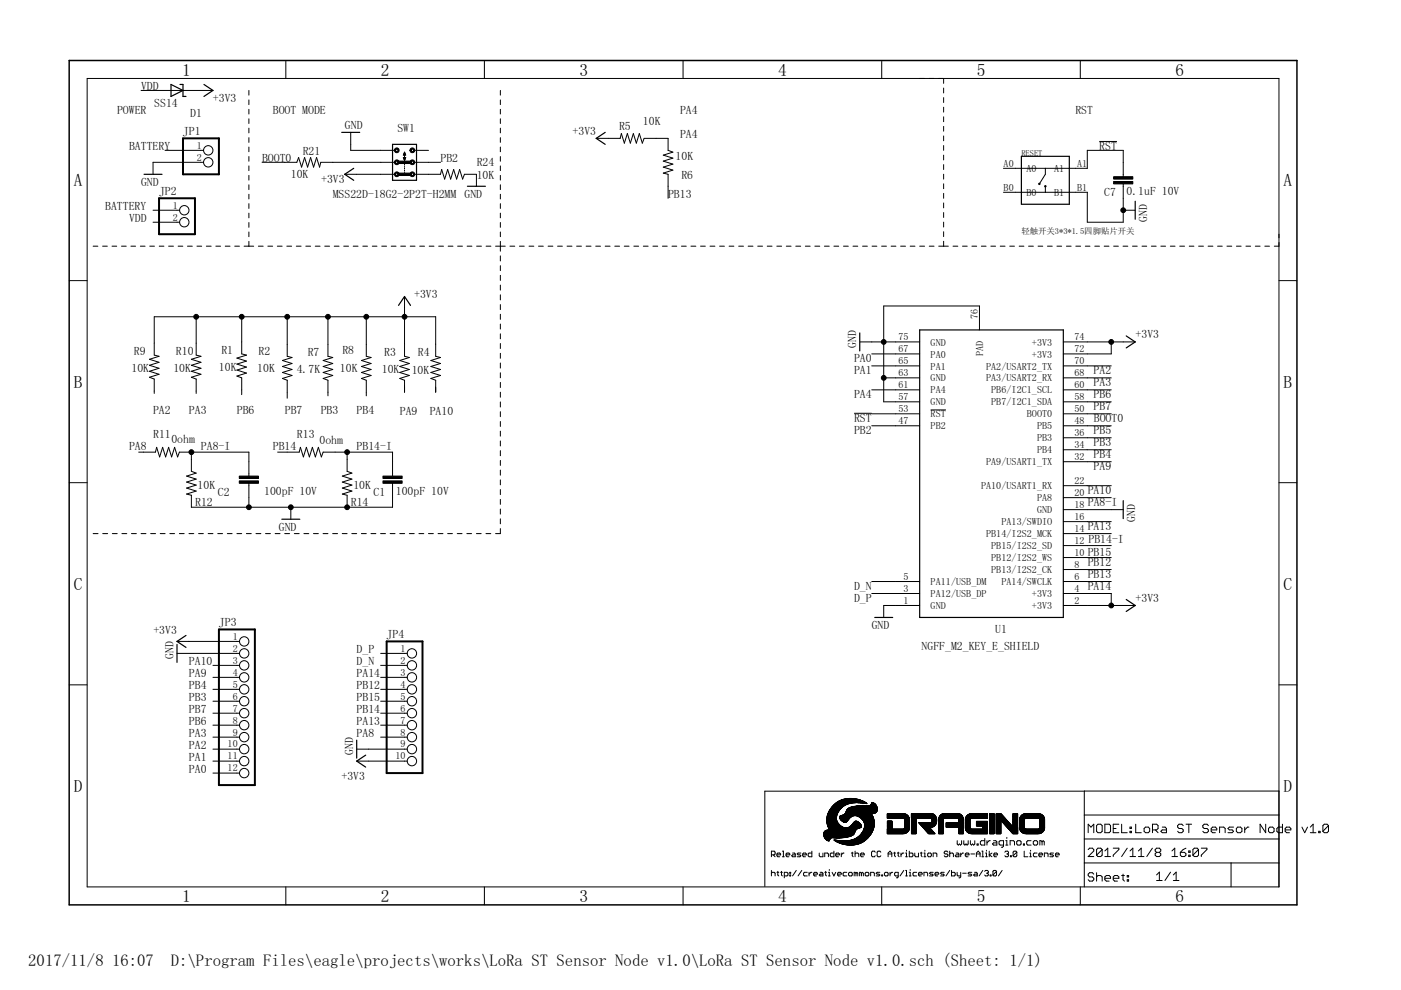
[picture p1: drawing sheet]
<svg xmlns="http://www.w3.org/2000/svg" width="297mm" height="210mm" viewBox="0 0 297 210" stroke-linecap="round" stroke-linejoin="round" font-family="sans-serif">
<defs><g id="words">
<g font-size="3.7">
<text x="38.6" y="16">1</text>
<text x="80.7" y="16">2</text>
<text x="122.9" y="16">3</text>
<text x="165" y="16">4</text>
<text x="207.1" y="16">5</text>
<text x="249.2" y="16">6</text>
<text x="15.7" y="39.4">A</text>
<text x="272.2" y="39.4">A</text>
<text x="15.7" y="82.2">B</text>
<text x="272.2" y="82.2">B</text>
<text x="15.7" y="125.1">C</text>
<text x="272.2" y="125.1">C</text>
<text x="15.7" y="167.9">D</text>
<text x="272.2" y="167.9">D</text>
<text x="38.6" y="191.2">1</text>
<text x="80.7" y="191.2">2</text>
<text x="122.9" y="191.2">3</text>
<text x="165" y="191.2">4</text>
<text x="207.1" y="191.2">5</text>
<text x="249.2" y="191.2">6</text>
</g>
<g font-size="3.5">
<text x="6" y="204.7">2017/11/8</text>
<text x="23.8" y="204.7">16:07</text>
<text x="36.2" y="204.7">D:\Program Files\eagle\projects\works\LoRa ST Sensor Node v1.0\LoRa ST Sensor Node v1.0.sch (Sheet: 1/1)</text>
</g>
<g font-size="2.5">
<text x="29.9" y="19.2">VDD</text>
<text x="32.7" y="22.6">SS14</text>
<text x="45.1" y="21.7">+3V3</text>
<text x="24.8" y="24.1">POWER</text>
<text x="38.8" y="28.7">JP1</text>
<text x="40.3" y="24.9">D1</text>
<text x="57.8" y="24.1">BOOT MODE</text>
<text x="73.1" y="27.3">GND</text>
<text x="84.3" y="28.1">SW1</text>
<text x="121.4" y="28.6">+3V3</text>
<text x="131.3" y="27.6">R5</text>
<text x="136.3" y="26.5">10K</text>
<text x="144.2" y="29.3">PA4</text>
<text x="144.2" y="24.3">PA4</text>
<text x="228" y="24.3">RST</text>
<text x="27.4" y="31.9">BATTERY</text>
<text x="55.6" y="34.4">BOOT0</text>
<text x="64.2" y="32.9">R21</text>
<text x="93.4" y="34.4">PB2</text>
<text x="101.1" y="35.2">R24</text>
<text x="143.2" y="33.9">10K</text>
<text x="233.1" y="31.9">RST</text>
<text x="29.9" y="39.5">GND</text>
<text x="33.7" y="41.4">JP2</text>
<text x="61.7" y="37.7">10K</text>
<text x="68.1" y="38.7">+3V3</text>
<text x="101.1" y="38">10K</text>
<text x="144.5" y="38">R6</text>
<text x="234.1" y="41.7">C7</text>
<text x="238.8" y="41.4">0.1uF 10V</text>
<text x="22.3" y="44.6">BATTERY</text>
<text x="27.4" y="47.1">VDD</text>
<text x="70.5" y="42">MSS22D-18G2-2P2T-H2MM GND</text>
<text x="141.6" y="42">PB13</text>
<text x="243.2" y="47.1" transform="rotate(-90 243.2 47.1)">GND</text>
<text x="87.8" y="63.1">+3V3</text>
<text x="240.8" y="71.7">+3V3</text>
<text x="28.4" y="75.3">R9</text>
<text x="37.3" y="75.3">R10</text>
<text x="46.9" y="75">R1</text>
<text x="54.8" y="75.3">R2</text>
<text x="65.2" y="75.6">R7</text>
<text x="72.6" y="75">R8</text>
<text x="81.5" y="75.6">R3</text>
<text x="88.6" y="75.6">R4</text>
<text x="181.1" y="76.8">PA0</text>
<text x="181.5" y="73.7" transform="rotate(-90 181.5 73.7)">GND</text>
<text x="27.9" y="78.9">10K</text>
<text x="36.8" y="78.9">10K</text>
<text x="46.4" y="78.6">10K</text>
<text x="54.5" y="78.9">10K</text>
<text x="62.9" y="79.1">4.7K</text>
<text x="72.1" y="78.9">10K</text>
<text x="81" y="79.1">10K</text>
<text x="87.3" y="79.4">10K</text>
<text x="181.1" y="79.4">PA1</text>
<text x="231.9" y="79.4">PA2</text>
<text x="231.9" y="81.9">PA3</text>
<text x="32.4" y="87.7">PA2</text>
<text x="40.1" y="87.7">PA3</text>
<text x="50.2" y="87.7">PB6</text>
<text x="60.4" y="87.7">PB7</text>
<text x="68" y="87.7">PB3</text>
<text x="75.6" y="87.7">PB4</text>
<text x="84.8" y="88">PA9</text>
<text x="91.1" y="88">PA10</text>
<text x="181.1" y="89.5">RST</text>
<text x="181.1" y="84.4">PA4</text>
<text x="231.9" y="84.4">PB6</text>
<text x="231.9" y="87">PB7</text>
<text x="231.9" y="89.5">BOOT0</text>
<text x="27.4" y="95.4">PA8</text>
<text x="32.5" y="92.8">R11</text>
<text x="36.3" y="93.8">0ohm</text>
<text x="42.6" y="95.4">PA8-I</text>
<text x="57.8" y="95.4">PB14</text>
<text x="62.9" y="92.8">R13</text>
<text x="67.7" y="94.1">0ohm</text>
<text x="75.6" y="95.4">PB14-I</text>
<text x="181.1" y="92.1">PB2</text>
<text x="231.9" y="94.6">PB3</text>
<text x="231.9" y="92.1">PB5</text>
<text x="231.9" y="99.7">PA9</text>
<text x="231.9" y="97.1">PB4</text>
<text x="41.4" y="107.3">R12</text>
<text x="41.9" y="103.7">10K</text>
<text x="46.2" y="105.1">C2</text>
<text x="56" y="104.9">100pF 10V</text>
<text x="74.4" y="107.3">R14</text>
<text x="74.9" y="103.7">10K</text>
<text x="79.2" y="105.1">C1</text>
<text x="83.9" y="104.9">100pF 10V</text>
<text x="230.6" y="104.8">PA10</text>
<text x="230.6" y="107.3">PA8-I</text>
<text x="59.1" y="112.6">GND</text>
<text x="230.6" y="112.4">PA13</text>
<text x="240.7" y="110.6" transform="rotate(-90 240.7 110.6)">GND</text>
<text x="230.6" y="118">PB15</text>
<text x="230.6" y="120">PB12</text>
<text x="230.8" y="115.2">PB14-I</text>
<text x="181.1" y="125.1">D_N</text>
<text x="230.6" y="125.1">PA14</text>
<text x="230.6" y="122.5">PB13</text>
<text x="181.1" y="127.6">D_P</text>
<text x="240.8" y="127.6">+3V3</text>
<text x="32.5" y="134.5">+3V3</text>
<text x="46.4" y="132.8">JP3</text>
<text x="82" y="135.4">JP4</text>
<text x="184.8" y="133.4">GND</text>
<text x="195.4" y="137.8">NGFF_M2_KEY_E_SHIELD</text>
<text x="211" y="134.2">U1</text>
<text x="36.8" y="139.7" transform="rotate(-90 36.8 139.7)">GND</text>
<text x="40.1" y="141.1">PA10</text>
<text x="40.1" y="143.6">PA9</text>
<text x="75.6" y="143.6">PA14</text>
<text x="75.6" y="138.5">D_P</text>
<text x="75.6" y="141.1">D_N</text>
<text x="40.1" y="148.7">PB3</text>
<text x="40.1" y="146.1">PB4</text>
<text x="75.6" y="148.7">PB15</text>
<text x="75.6" y="146.1">PB12</text>
<text x="40.1" y="153.8">PB6</text>
<text x="40.1" y="151.2">PB7</text>
<text x="75.6" y="153.8">PA13</text>
<text x="75.6" y="151.2">PB14</text>
<text x="40.1" y="161.4">PA1</text>
<text x="40.1" y="158.8">PA2</text>
<text x="40.1" y="156.3">PA3</text>
<text x="74.9" y="160" transform="rotate(-90 74.9 160)">GND</text>
<text x="75.6" y="156.3">PA8</text>
<text x="40.1" y="163.9">PA0</text>
<text x="72.4" y="165.4">+3V3</text>
</g>
<g font-size="2.1">
<text x="41.7" y="31.5">1</text>
<text x="41.7" y="34.1">2</text>
<text x="212.8" y="35.3">A0</text>
<text x="228.3" y="35.3">A1</text>
<text x="212.8" y="40.4">B0</text>
<text x="217.6" y="36.4">A0</text>
<text x="217.6" y="41.5">B0</text>
<text x="223.5" y="36.4">A1</text>
<text x="223.5" y="41.5">B1</text>
<text x="228.3" y="40.4">B1</text>
<text x="36.6" y="44.2">1</text>
<text x="36.6" y="46.8">2</text>
<text x="207.3" y="67.6" transform="rotate(-90 207.3 67.6)">76</text>
<text x="190.5" y="77.2">65</text>
<text x="190.5" y="74.7">67</text>
<text x="190.5" y="72.1">75</text>
<text x="197.3" y="75.8">PA0</text>
<text x="197.3" y="73.3">GND</text>
<text x="208.4" y="75.5" transform="rotate(-90 208.4 75.5)">PAD</text>
<text x="218.8" y="75.8">+3V3</text>
<text x="218.8" y="73.3">+3V3</text>
<text x="227.8" y="74.7">72</text>
<text x="227.8" y="72.1">74</text>
<text x="227.8" y="77.2">70</text>
<text x="190.5" y="82.3">61</text>
<text x="190.5" y="79.8">63</text>
<text x="197.3" y="83.4">PA4</text>
<text x="197.3" y="80.9">GND</text>
<text x="197.3" y="78.3">PA1</text>
<text x="209.1" y="78.3">PA2/USART2_TX</text>
<text x="209.1" y="80.9">PA3/USART2_RX</text>
<text x="210.2" y="83.4">PB6/I2C1_SCL</text>
<text x="227.8" y="82.3">60</text>
<text x="227.8" y="79.8">68</text>
<text x="190.5" y="87.4">53</text>
<text x="190.5" y="89.9">47</text>
<text x="190.5" y="84.8">57</text>
<text x="197.3" y="88.5">RST</text>
<text x="197.3" y="86">GND</text>
<text x="210.2" y="86">PB7/I2C1_SDA</text>
<text x="217.7" y="88.5">BOOT0</text>
<text x="227.8" y="89.9">48</text>
<text x="227.8" y="87.4">50</text>
<text x="227.8" y="84.8">58</text>
<text x="197.3" y="91">PB2</text>
<text x="219.9" y="93.6">PB3</text>
<text x="219.9" y="91">PB5</text>
<text x="227.8" y="95">34</text>
<text x="227.8" y="92.5">36</text>
<text x="209.1" y="98.7">PA9/USART1_TX</text>
<text x="219.9" y="96.1">PB4</text>
<text x="227.8" y="97.5">32</text>
<text x="208" y="103.7">PA10/USART1_RX</text>
<text x="219.9" y="106.3">PA8</text>
<text x="227.8" y="105.2">20</text>
<text x="227.8" y="102.6">22</text>
<text x="227.8" y="107.7">18</text>
<text x="209.1" y="113.9">PB14/I2S2_MCK</text>
<text x="212.3" y="111.4">PA13/SWDIO</text>
<text x="219.9" y="108.8">GND</text>
<text x="227.8" y="112.8">14</text>
<text x="227.8" y="110.2">16</text>
<text x="210.2" y="119">PB12/I2S2_WS</text>
<text x="210.2" y="116.4">PB15/I2S2_SD</text>
<text x="227.8" y="117.9">10</text>
<text x="227.8" y="115.3">12</text>
<text x="191.6" y="125.5">3</text>
<text x="191.6" y="122.9">5</text>
<text x="197.3" y="124.1">PA11/USB_DM</text>
<text x="210.2" y="121.5">PB13/I2S2_CK</text>
<text x="212.3" y="124.1">PA14/SWCLK</text>
<text x="227.8" y="125.5">4</text>
<text x="227.8" y="122.9">6</text>
<text x="227.8" y="120.4">8</text>
<text x="191.6" y="128">1</text>
<text x="197.3" y="129.1">GND</text>
<text x="197.3" y="126.6">PA12/USB_DP</text>
<text x="218.8" y="129.1">+3V3</text>
<text x="218.8" y="126.6">+3V3</text>
<text x="227.8" y="128">2</text>
<text x="49.3" y="135.6">1</text>
<text x="49.3" y="138.2">2</text>
<text x="49.3" y="140.7">3</text>
<text x="49.3" y="143.3">4</text>
<text x="84.9" y="138.2">1</text>
<text x="84.9" y="140.7">2</text>
<text x="84.9" y="143.3">3</text>
<text x="49.3" y="145.8">5</text>
<text x="49.3" y="148.3">6</text>
<text x="84.9" y="145.8">4</text>
<text x="84.9" y="148.3">5</text>
<text x="49.3" y="150.9">7</text>
<text x="49.3" y="153.4">8</text>
<text x="49.3" y="155.9">9</text>
<text x="84.9" y="150.9">6</text>
<text x="84.9" y="153.4">7</text>
<text x="84.9" y="155.9">8</text>
<text x="48.3" y="158.5">10</text>
<text x="48.3" y="161">11</text>
<text x="83.8" y="161">10</text>
<text x="84.9" y="158.5">9</text>
<text x="48.3" y="163.6">12</text>
</g>
<g font-size="1.8">
<text x="216.6" y="33.1">RESET</text>
<text x="216.6" y="49.7">轻触开关3*3*1.5四脚贴片开关</text>
</g>
</g></defs>
<g fill="none" stroke="#000" stroke-width=".21">
<path d="M18.5 16.6h252.7v171.4h-252.7zM29.9 19.2h15.2M52.8 19.2v1M60.6 12.8v3.8M102.7 12.8v3.8M106.1 19.2v1M144.8 12.8v3.8M186.9 12.8v3.8M200.1 16.6v1.1M200.1 18.7v1M229 12.8v3.8M35 31.9h8.2"/>
<path d="M43.2 34.4h-10.8v2.6M52.8 21.2v1M52.8 23.2v1M52.8 25.2v1M52.8 27.2v1M52.8 29.2v1M52.8 31.2v1M52.8 33.2v1M52.8 35.2v1M52.8 37.2v1M52.8 39.2v1M55.6 34.4h7.3l.4-1 .6 2 .7-2 .6 2 .6-2 .7 2 .6-2 .7 2 .2-1h15.2"/>
<path d="M73.1 37h10.1M74.4 28.1v3.8h8.8M83.4 34.4h.3M83.4 37h.3M83.4 31.9h.3M85.5 33.4h.5l-.2 .6zM85.6 32.8h.4M85.6 33.5h.4M85.6 33.6h.3M85.6 32.7h.3M85.7 33.8h.2M85.7 32.6h.2"/>
<path d="M85.7 33.9h.2M85.7 32.4h.2M85.8 32.4v1.6M85.8 34.8v.1M85.8 35.2v.1M85.8 35.6v.2M85.8 36.1v.1M85.8 36.4v.2M85.8 34h.1M85.8 32.3l.2 .6h-.5zM85.8 32.3h.1M87.8 34.4h.4"/>
<path d="M87.8 37h.4M87.8 31.9h.4M88.3 34.4h5.1M88.3 37h5.1l.2-1.1 .7 2.1 .6-2.1 .6 2.1 .7-2.1 .6 2.1 .7-2.1 .6 2.1 .4-1h2.5v2.5M88.3 31.9h2.5M106.1 21.2v1M106.1 23.2v1M106.1 25.2v1M106.1 27.2v1M106.1 29.2v1M106.1 31.2v1M106.1 33.2v1"/>
<path d="M106.1 35.2v1M106.1 37.2v1M106.1 39.2v1M126.4 29.3h5.1l.2-1 .7 2.1 .6-2.1 .6 2.1 .7-2.1 .6 2.1 .7-2.1 .6 2.1 .4-1.1h5v2.6l1.1 .4-2.1 .6 2.1 .6-2.1 .7 2.1 .6-2.1 .6 2.1 .7-2.1 .6 1 .3v5M200.1 20.7v1M200.1 22.7v1.1M200.1 24.8v1M200.1 26.8v1M200.1 28.8v1M200.1 30.9v1M200.1 32.9v1M200.1 34.9v1"/>
<path d="M200.1 36.9v1.1M200.1 39v1M212.7 35.7h17.8v-3.8h7.6v5.6M221.6 35.7v1.3l-1.2 2M221.6 39.5v1.3M233.1 30h3.7M238.1 39v8.1h-7.6v-6.3h-17.8M14.7 59.5h3.8M19.7 52.2h1M21.8 52.2h1M23.7 52.2h1M25.8 52.2h1"/>
<path d="M27.7 52.2h1M29.8 52.2h1M31.7 52.2h1M32.4 44.6h5.7M32.4 47.1h5.7M33.8 52.2h1M35.8 52.2h1M37.8 52.2h1M39.8 52.2h1M41.8 52.2h1M43.8 52.2h1M45.8 52.2h1"/>
<path d="M47.8 52.2h1M49.8 52.2h1M51.8 52.2h2M52.8 41.2v1M52.8 43.2v1M52.8 45.2v1M52.8 47.2v1M52.8 49.2v1M52.8 51.2v1M54.8 52.2h1M56.8 52.2h1M58.8 52.2h1"/>
<path d="M60.8 52.2h1M62.8 52.2h1M64.8 52.2h1M66.8 52.2h1.1M68.9 52.2h1M70.9 52.2h1M72.9 52.2h1M74.9 52.2h1M76.9 52.2h1M78.9 52.2h1M80.9 52.2h1.1M83 52.2h1"/>
<path d="M85 52.2h1M87 52.2h1M89 52.2h1M91 52.2h1M93 52.2h1M95 52.2h1M97 52.2h1M99 52.2h1.1M101 52.2h1.1M103.1 52.2h1M105.1 52.2h2M106.1 41.2v1"/>
<path d="M106.1 43.2v1M106.1 45.2v1M106.1 47.2v1M106.1 49.2v1M106.1 51.2v2.1M106.1 54.3v1M106.1 56.3v1.1M106.1 58.4v1.1M108.1 52.2h1M110.1 52.2h1M112.2 52.2h1M114.2 52.2h1"/>
<path d="M116.2 52.2h1M118.2 52.2h1M120.2 52.2h1.1M122.3 52.2h1M124.3 52.2h1M126.3 52.2h1M128.3 52.2h1M130.3 52.2h1.1M132.4 52.2h1M134.4 52.2h1M136.4 52.2h1M138.4 52.2h1"/>
<path d="M140.4 52.2h1.1M142.5 52.2h1M144.5 52.2h1M146.5 52.2h1M148.5 52.2h1M150.5 52.2h1.1M152.6 52.2h1M154.6 52.2h1M156.6 52.2h1M158.6 52.2h1M160.7 52.2h1M162.7 52.2h1"/>
<path d="M164.7 52.2h1M166.7 52.2h1M168.7 52.2h1.1M170.8 52.2h1M172.8 52.2h1M174.8 52.2h1M176.8 52.2h1M178.8 52.2h1.1M180.8 52.2h1.1M182.9 52.2h1M184.9 52.2h1M186.9 52.2h1"/>
<path d="M188.9 52.2h1M190.9 52.2h1.1M193 52.2h1M195 52.2h1M197 52.2h1M199 52.2h2.1M200.1 41v1M200.1 43v1.1M200.1 45.1v1M200.1 47.1v1M200.1 49.1v1.1M200.1 51.2v1"/>
<path d="M202.1 52.2h1M204.1 52.2h1M206.1 52.2h1M208.1 52.2h1M210.1 52.2h1M212.1 52.2h1M214.1 52.2h1M216.1 52.2h1M218.1 52.2h1M220.1 52.2h1M222.1 52.2h1M224.1 52.2h1"/>
<path d="M226.1 52.2h1M228.1 52.2h1M230.1 52.2h1M232.1 52.2h1M234.1 52.2h1M236.1 52.2h1M238.1 52.2h1M238.1 44.6h2.6M240.1 52.2h1M242.1 52.2h1M244.1 52.2h1M246.1 52.2h1"/>
<path d="M248.1 52.2h1M250.1 52.2h1M252.1 52.2h1M254.1 52.2h1M256.1 52.2h1.1M258.1 52.2h1M260.1 52.2h1.1M262.1 52.2h1M264.2 52.2h1M266.1 52.2h1.1M268.2 52.2h1M270.2 52.2h1"/>
<path d="M271.2 59.5h3.8M41.6 67.2v8.1l1 .2-2 .7 2 .6-2 .6 2 .7-2 .6 2 .7-2 .6 1 .4v3M51.2 67.2v7.8l1.1 .3-2.1 .6 2.1 .7-2.1 .6 2.1 .6-2.1 .7 2.1 .6-2.1 .6 1 .4v3.6M60.9 67.2v8.3l1 .3-2 .6 2 .7-2 .6 2 .6-2 .7 2 .6-2 .6 1 .4v3.8M69.5 67.2v8.3l1 .3-2 .6 2 .7-2 .6 2 .6-2 .7 2 .6-2 .6 1 .4v3.3M77.7 67.2v8.3l1 .3-2.1 .6 2.1 .7-2.1 .6 2.1 .6-2.1 .7 2.1 .6-2.1 .6 1.1 .4v3.3M85.8 62.9v12.6l1 .3-2 .6 2 .7-2 .6 2 .6-2 .7 2 .6-2 .6 1 .4v2.6M106.1 60.5v1M106.1 62.5v1.1M106.1 64.6v1M106.1 66.6v1.1M106.1 68.7v1.1"/>
<path d="M106.1 70.8v1M106.1 72.8v1.1M106.1 74.9v1.1M106.1 77v1M106.1 79v1.1M182.3 72.5h12.7M184.8 77.6h10.2M184.8 75h10.2M207.7 70v-5.1h-20.3v20.3h7.6M225.4 77.6h10.2M225.4 72.5h15.3M235.6 72.5v2.5h-10.2"/>
<path d="M29.4 95.9h3.6l.2-1.1 .6 2.1 .7-2.1 .6 2.1 .7-2.1 .6 2.1 .6-2.1 .7 2.1 .3-1h14.8v5M40.6 95.9v4l1 .4-2 .6 2 .7-2 .6 2 .6-2 .7 2 .6-2 .7 1 .2v2.5h42.6v-5M58.9 95.9h4.5l.3-1.1 .6 2.1 .7-2.1 .6 2.1 .6-2.1 .7 2.1 .6-2.1 .6 2.1 .4-1h14.7v5M73.6 95.9v4l1 .4-2 .6 2 .7-2 .6 2 .6-2 .7 2 .6-2 .7 1 .2v2.5M92.4 83.2v-2.6l-1-.4 2-.6-2-.6 2-.7-2-.6 2-.6-2-.7 2-.6-1-.3v-8.3h-59.7v8.1l1 .2-2 .7 2 .6-2 .6 2 .7-2 .6 2 .7-2 .6 1 .4v3M106.1 81.1v1.1M106.1 83.2v1M106.1 85.2v1.1M106.1 87.3v1M106.1 89.4v1M106.1 91.4v1.1M106.1 93.5v1.1"/>
<path d="M106.1 95.5v1.1M106.1 97.6v1.1M106.1 99.7v1.1M181.1 87.6h3.7M184.8 87.7h10.2M184.8 90.3h10.2M184.8 82.7h10.2M187.4 80.1h7.6M197.3 86.9h3.3M225.4 97.9h10.2M225.4 95.4h10.2M225.4 92.8h10.2"/>
<path d="M225.4 87.7h10.2M225.4 90.3h10.2M225.4 85.2h10.2M225.4 82.7h10.2M225.4 80.1h10.2M14.7 102.3h3.8M19.7 113.1h1.1M21.8 113.1h1M23.8 113.1h1M25.8 113.1h1.1M27.9 113.1h1M29.9 113.1h1"/>
<path d="M31.9 113.1h1.1M34 113.1h1M36 113.1h1M38 113.1h1.1M40.1 113.1h1M42.1 113.1h1M44.1 113.1h1M46.2 113.1h1M48.2 113.1h1M50.2 113.1h1M52.2 113.1h1.1M52.8 102.5v5"/>
<path d="M54.3 113.1h1M56.3 113.1h1M58.3 113.1h1.1M60.4 113.1h1M61.7 107.5v2.6M62.4 113.1h1M64.4 113.1h1.1M66.5 113.1h1M68.5 113.1h1M70.5 113.1h1.1M72.6 113.1h1M74.6 113.1h1"/>
<path d="M76.6 113.1h1.1M78.7 113.1h1M80.7 113.1h1M82.7 113.1h1.1M84.8 113.1h1M86.8 113.1h1M88.8 113.1h1.1M90.8 113.1h1.1M92.9 113.1h1M94.9 113.1h1M96.9 113.1h1.1M99 113.1h1"/>
<path d="M101 113.1h1M103 113.1h1.1M106.1 101.7v1.1M106.1 103.8v1.1M106.1 105.9v1M106.1 107.9v1.1M106.1 110v1.1M106.1 112.1v1h-1M225.4 113.1h10.2M225.4 118.2h10.2M225.4 115.7h10.2M225.4 110.6h10.2"/>
<path d="M225.4 105.5h10.2M225.4 103h10.2M225.4 108.1h12.7M271.2 102.3h3.8M37.5 136h13.3M37.5 138.5h13.3M80.7 138.5h5.6M184.8 125.8h10.2M184.8 123.3h10.2M195 128.4h-7.6v2.5M225.4 128.4h15.3M225.4 125.8h10.2v2.6"/>
<path d="M225.4 123.3h10.2M225.4 120.8h10.2M14.7 145.2h3.8M45.1 141.1h5.7M45.1 143.6h5.7M45.1 146.2h5.7M45.1 148.7h5.7M45.1 151.2h5.7M45.1 153.8h5.7M45.1 156.3h5.7M45.1 158.8h5.7M75.6 158.8h10.7"/>
<path d="M80.7 141.1h5.6M80.7 143.6h5.6M80.7 146.2h5.6M80.7 148.7h5.6M80.7 151.2h5.6M80.7 153.8h5.6M80.7 156.3h5.6M271.2 145.2h3.8M45.1 161.4h5.7M45.1 163.9h5.7M75.6 161.4h10.7M202.9 178.2v.7l.3 .3 .2-.3 .2 .3 .3-.3v-.7"/>
<path d="M204.3 178.2v.7l.3 .3 .2-.3 .2 .3 .3-.3v-.7M205.7 178.2v.7l.3 .3 .2-.3 .2 .3 .3-.3v-.7M207.2 178.9h.2v.3h-.2zM208.8 177.8v1.4h-.7l-.2-.3v-.4l.2-.3h.7M209.3 178.2v1M210 178.2h-.3l-.4 .5M210.7 178.2h.4l.2 .3v.7h-.6l-.3-.3 .3-.2h.6M212.8 179.2h-.8l-.2-.3v-.4l.2-.3h.8v1.2l-.5 .2M213.2 179.2h.5M213.2 178.2h.3v1M213.5 177.5v.3M214.2 179.2v-1h.7l.2 .3v.7"/>
<path d="M215.8 178.2h.5l.2 .3v.4l-.2 .3h-.5l-.2-.3v-.4zM217 178.9h.2v.3h-.2zM218.6 178.2h-.7l-.2 .3v.4l.2 .3h.7M219.1 178.5l.2-.3h.5l.2 .3v.4l-.2 .3h-.5l-.2-.3zM220.9 178.5l.3-.3 .2 .3v.7M220.9 178.5l-.4-.3v1M220.9 178.5v.7M229.9 177.9h41.3M229.9 172.8h41.3M229.9 167.7h-67.7v20.2M230.7 176.6v-1.8l.6 .6 .6-.6v1.8M232.5 175l.3-.2h.6l.3 .2v1.3l-.3 .3h-.6l-.3-.3z"/>
<path d="M234.3 174.8h.9l.3 .2v1.3l-.3 .3h-.9zM236 175.7h.6M236 179.8h1.2v.3l-1.2 1.2v.3M237.2 174.8h-1.2v1.8h1.2M237.8 174.8v1.8h1.2M239 179.8l-1.2 1.8M239.6 176.3h.3v.3h-.3zM239.6 175.4h.3v.3h-.3zM240.8 174.8v1.8h1.2M242.6 175.7l.3-.3h.6l.3 .3v.6l-.3 .3h-.6l-.3-.3zM244.3 179.8l-1.2 1.8M244.3 176h.9l.3-.3v-.7l-.3-.2h-.9v1.8"/>
<path d="M244.9 176l.6 .6M246.4 175.4h.6l.3 .3v.9h-.9l-.3-.3 .3-.3h.9M250.9 175l-.3-.2h-.6l-.3 .2v.4l.3 .3h.6l.3 .3v.3l-.3 .3h-.6l-.3-.3M251.4 179.8l-.6 .3-.5 .6M251.5 174.8h1.1M252.1 174.8v1.8M254.7 179.8h1.2v.3l-1.2 1.2v.3M256.2 175l-.3-.2h-.6l-.3 .2v.4l.3 .3h.6l.3 .3v.3l-.3 .3h-.6l-.3-.3M256.8 176h1.2v-.3l-.3-.3h-.6l-.3 .3v.6l.3 .3h.6M258.6 176.6v-1.2h.9l.3 .3v.9M261.5 175.4h-.9l-.3 .3 .3 .3h.6l.3 .3-.3 .3h-.9M262.1 175.7l.3-.3h.6l.3 .3v.6l-.3 .3h-.6l-.3-.3z"/>
<path d="M263.9 175.4v1.2M264.8 175.4h-.3l-.6 .6M268.4 174.8v1.8l-1.2-1.8v1.8M268.9 175.7l.3-.3h.6l.3 .3v.6l-.3 .3h-.6l-.3-.3zM271.2 167.7h-41.3v20.3M271.9 174.8v1.8h-.9l-.3-.3v-.6l.3-.3h.9M272.5 176h1.2v-.3l-.3-.3h-.6l-.3 .3v.6l.3 .3h.6M276 175.4l.6 1.2 .6-1.2M277.8 176.6h1.2M277.8 175.4l.6-.6v1.8M279.6 176.3h.3v.3h-.3zM281.7 175v1.3l-.3 .3h-.6l-.3-.3"/>
<path d="M281.7 175l-.3-.2h-.6l-.3 .2v1.3M281.7 175l-1.2 1.3M60.6 188v3.9M102.7 188v3.9M144.8 188v3.9M163.6 181.3h.5l.2-.2v-.4l-.2-.2h-.5v1.2M163.6 184.6v1.1M163.6 185.1l.1-.1h.4l.2 .1v.6M163.9 181.3l.4 .4M164.7 185h.4M164.7 181.3h.8l-.2-.4h-.4l-.2 .2v.3l.2 .3h.4M164.9 184.7v.8l.2 .2"/>
<path d="M165.5 185h.4M165.7 184.7v.8l.2 .2M165.9 180.5h.2v1.2M165.9 181.7h.4M166.3 185.7h.6l.2-.2v-.4l-.2-.1h-.6v1.1M166.7 181.3h.7l-.1-.4h-.4l-.2 .2v.3l.2 .3h.4M167.4 185h.2v.1h-.2zM167.4 185.5h.2v.2h-.2zM168 180.9h.4l.2 .2v.6h-.6l-.1-.3 .1-.1h.6M168.8 184.6l-.8 1.1M169.8 180.9h-.6l-.2 .2 .8 .3-.2 .3h-.6M170 184.6l-.8 1.1"/>
<path d="M170.2 181.3h.8l-.2-.4h-.4l-.2 .2v.3l.2 .3h.4M171.2 185h-.6l-.2 .1v.4l.2 .2h.6M171.5 185v.7M172.1 185l-.6 .3M172.1 180.5v1.2h-.6l-.2-.3v-.3l.2-.2h.6M172.5 185.3h.8l-.2-.3h-.4l-.2 .1v.4l.2 .2h.4M173.7 180.9v.5l.2 .3h.6v-.8M173.9 185h.4l.2 .1v.6h-.6l-.2-.2 .2-.2h.6M174.9 185h.3M174.9 181.7v-.8h.6l.1 .2v.6M175 184.7v.8l.2 .2M175.6 185h.2v.7"/>
<path d="M175.6 185.7h.4M175.8 184.4v.2M176.4 185l.4 .7 .4-.7M176.8 180.5v1.2h-.6l-.2-.3v-.3l.2-.2h.6M177.2 181.3h.8l-.2-.4h-.4l-.2 .2v.3l.2 .3h.4M177.6 185.3h.8l-.2-.3h-.4l-.2 .1v.4l.2 .2h.4M178.4 180.9v.8M178.9 180.9l-.5 .4M179.5 185h-.6l-.1 .1v.4l.1 .2h.6M179.9 185.1l.2-.1h.4l.2 .1v.4l-.2 .2h-.4l-.2-.2zM180.5 180.9h.4M180.7 180.7v.7l.2 .3"/>
<path d="M181.3 181.1l.2-.2h.4l.2 .2v.6M181.3 180.5v1.2M181.5 185.1l-.4-.1v.7M181.5 185.1v.6M181.5 185.1l.2-.1 .2 .1v.6M182.5 181.3h.7l-.2-.4h-.4l-.1 .2v.3l.1 .3h.4M182.6 185.1l-.3-.1v.7M182.6 185.1v.6M182.6 185.1l.2-.1 .2 .1v.6M183.6 185h.4l.2 .1v.4l-.2 .2h-.4l-.2-.2v-.4zM184.6 185.7v-.7h.6l.2 .1v.6M185.6 180.7l-.2-.2h-.4l-.2 .2v.7l.2 .3h.4l.2-.3"/>
<path d="M186.5 185h-.5l-.2 .1 .2 .2h.4l.1 .2-.1 .2h-.6M186.8 180.7l-.3-.2h-.3l-.2 .2v.7l.2 .3h.3l.3-.3M186.9 185.5h.2v.2h-.2zM186.9 188v3.9M187.5 185.1l.2-.1h.4l.2 .1v.4l-.2 .2h-.4l-.2-.2zM188.3 181.7v-.8l.4-.4 .4 .4v.8M188.3 181.1h.8M188.7 185v.7M189.3 185l-.6 .3M189.5 180.9h.4M189.7 180.7v.7l.2 .3M190.2 180.9h.4"/>
<path d="M190.4 185.7h-.5l-.2-.2v-.4l.2-.1h.5v.9l-.3 .2M190.4 180.7v.7l.2 .3M191 180.9v.8M191.6 184.6l-.8 1.1M191.6 180.9h-.2l-.4 .4M192 185.7h.4M192 184.6h.2v1.1M192 180.9h.2v.8M192 181.7h.4M192.2 180.3v.2M192.8 185h.2v.7M192.8 185.7h.4"/>
<path d="M192.8 180.5v1.2h.6l.2-.3v-.3l-.2-.2h-.6M193 184.4v.2M194 180.9v.5l.1 .3h.6v-.8M194.4 185h-.6l-.2 .1v.4l.2 .2h.6M194.7 185.3h.8l-.2-.3h-.4l-.2 .1v.4l.2 .2h.4M195.1 180.9h.4M195.3 180.7v.7l.2 .3M195.9 185.7v-.7h.6l.2 .1v.6M195.9 181.7h.4M195.9 180.9h.2v.8M196.1 180.3v.2M196.9 180.9h.4l.2 .2v.3l-.2 .3h-.4l-.2-.3v-.3z"/>
<path d="M197.8 185h-.5l-.2 .1 .2 .2h.4l.1 .2-.1 .2h-.6M197.8 181.7v-.8h.6l.2 .2v.6M198.2 185.3h.8l-.2-.3h-.4l-.2 .1v.4l.2 .2h.4M200.2 185h-.6l-.2 .1 .2 .2h.4l.2 .2-.2 .2h-.6M201 180.7l-.2-.2h-.4l-.2 .4 .2 .2h.4l.2 .3-.2 .3h-.4l-.2-.3M201.4 184.6l-.8 1.1M201.4 181.1l.1-.2h.5l.1 .2v.6M201.4 180.5v1.2M201.7 184.6v1.1h.6l.2-.2v-.4l-.2-.1h-.6M202.7 180.9h.4l.2 .2v.6h-.6l-.2-.3 .2-.1h.6M202.9 185v.5l.2 .2h.6M203.7 185v.9l-.4 .2"/>
<path d="M203.7 180.9v.8M204.1 185.1h.8M204.3 180.9l-.6 .4M204.7 181.3h.7l-.1-.4h-.4l-.2 .2v.3l.2 .3h.4M205.8 181.1h.8M206 185h-.6l-.1 .1 .1 .2h.4l.2 .2-.2 .2h-.5M206.6 185h.4l.2 .1v.6h-.6l-.2-.2 .2-.2h.6M207 181.1h.8M207 181.7v-.8l.4-.4 .4 .4v.8M208.2 180.5h.2v1.2M208.2 181.7h.4M208.4 184.6l-.8 1.1"/>
<path d="M208.8 184.7l.2-.1h.3l.2 .1-.2 .4M209 181.7h.3M209 180.9h.1v.8M209.1 185.1h.2M209.1 180.3v.2M209.3 185.1l.2 .2-.2 .4h-.3l-.2-.2M209.7 180.5v1.2M209.9 185.5h.2v.2h-.2zM210.3 180.9l-.6 .4 .6 .4M210.7 181.3h.8l-.2-.4h-.4l-.2 .2v.3l.2 .3h.4M211.3 184.7v.8l-.2 .2h-.4l-.2-.2M211.3 184.7l-.2-.1h-.4l-.2 .1v.8"/>
<path d="M211.3 184.7l-.8 .8M212.5 184.6l-.8 1.1M213 180.7l.3-.2h.3l.2 .2-.2 .4M213.4 181.1h.2M213.6 181.1l.2 .2-.2 .4h-.3l-.3-.3M214.2 181.4h.2v.3h-.2zM215.6 180.7l-.2-.2h-.4l-.2 .2v.7M215.6 180.7v.7l-.2 .3h-.4l-.2-.3M215.6 180.7l-.8 .7M217.1 180.5v1.2h.8M218.3 181.7h.4M218.3 180.9h.2v.8"/>
<path d="M218.5 180.3v.2M219.9 180.9h-.6l-.2 .2v.3l.2 .3h.6M220.3 181.3h.7l-.1-.4h-.4l-.2 .2v.3l.2 .3h.4M221.4 181.7v-.8h.6l.2 .2v.6M223.4 180.9h-.6l-.2 .2 .8 .3-.2 .3h-.6M223.8 181.3h.8l-.3-.4h-.3l-.2 .2v.3l.2 .3h.3M229 188v3.9M229.9 183h41.3M230.7 180.1l.3-.3h.6l.3 .3v.3l-1.2 1.2h1.2M231.9 185.3l-.3-.3h-.6l-.3 .3v.3l.3 .3h.6l.3 .3v.3l-.3 .3h-.6l-.3-.3M232.5 185v1.8M232.5 185.9l.3-.3h.6l.3 .3v.9"/>
<path d="M233.7 180.1v1.2l-.3 .3h-.6l-.3-.3M233.7 180.1l-.3-.3h-.6l-.3 .3v1.2M233.7 180.1l-1.2 1.2M234.3 181.6h1.2M234.3 180.4l.6-.6v1.8M234.3 186.2h1.2v-.3l-.3-.3h-.6l-.3 .3v.6l.3 .3h.6M236 186.2h1.2v-.3l-.3-.3h-.6l-.3 .3v.6l.3 .3h.6M237.8 185.6h.6M238.1 185.3v1.2l.3 .3M239 185.6h.3v.3h-.3zM239 186.5h.3v.3h-.3zM239.6 180.4l.6-.6v1.8"/>
<path d="M239.6 181.6h1.2M241.4 181.6h1.1M241.4 180.4l.6-.6v1.8M245.2 180.7l-.3 .3v.3l.3 .3h.6l.3-.3v-.3l-.3-.3M245.2 180.7l-.3-.3v-.3l.3-.3h.6l.3 .3v.3l-.3 .3M245.2 180.7h.6M245.2 185.5l.6-.6v1.8M245.2 186.7h1.2M248.2 184.9l-1.2 1.8M248.5 181.6h1.2M248.5 180.4l.6-.6v1.8M248.8 186.7h1.2"/>
<path d="M248.8 185.5l.6-.6v1.8M250.3 180.7h.8l.3 .3v.3l-.3 .3h-.6l-.2-.3zM252 180.4h.3v.3h-.3zM252 181.3h.3v.3h-.3zM254.1 180.1v1.2l-.3 .3h-.6l-.3-.3M254.1 180.1l-.3-.3h-.6l-.3 .3v1.2M254.1 180.1l-1.2 1.2M261 183v5"/>
<circle cx="44.2" cy="31.9" r=".99"/>
<circle cx="44.2" cy="34.4" r=".99"/>
<circle cx="39.1" cy="47.1" r=".99"/>
<circle cx="39.1" cy="44.6" r=".99"/>
<circle cx="51.8" cy="138.5" r=".99"/>
<circle cx="51.8" cy="136" r=".99"/>
<circle cx="87.3" cy="138.5" r=".99"/>
<circle cx="51.8" cy="151.2" r=".99"/>
<circle cx="51.8" cy="143.6" r=".99"/>
<circle cx="51.8" cy="141.1" r=".99"/>
<circle cx="51.8" cy="156.3" r=".99"/>
<circle cx="51.8" cy="146.2" r=".99"/>
<circle cx="51.8" cy="148.7" r=".99"/>
<circle cx="51.8" cy="153.8" r=".99"/>
<circle cx="51.8" cy="158.8" r=".99"/>
<circle cx="87.3" cy="158.8" r=".99"/>
<circle cx="87.3" cy="143.6" r=".99"/>
<circle cx="87.3" cy="156.3" r=".99"/>
<circle cx="87.3" cy="141.1" r=".99"/>
<circle cx="87.3" cy="146.2" r=".99"/>
<circle cx="87.3" cy="151.2" r=".99"/>
<circle cx="87.3" cy="153.8" r=".99"/>
<circle cx="87.3" cy="148.7" r=".99"/>
<circle cx="51.8" cy="161.4" r=".99"/>
<circle cx="51.8" cy="163.9" r=".99"/>
<circle cx="87.3" cy="161.4" r=".99"/>
</g>
<path d="M14.7 12.8h260.3v179.1h-260.3z" fill="none" stroke="#000" stroke-width=".32"/>
<g fill="#000" stroke="#000" stroke-width=".21">
<path d="M84.4 36.7h2.8v.5h-2.8zM84.4 34.2h2.8v.5h-2.8zM236.1 37.5h4.1v.5h-4.1zM236.1 38.5h4.1v.5h-4.1zM50.7 100.9h4.1v.6h-4.1zM50.7 102h4.1v.5h-4.1zM81.2 100.9h4.1v.6h-4.1zM81.2 102h4.1v.5h-4.1zM174.6 177h6.2zM174.6 177h6.3zM174.6 176.9l6.4 .1zM174.6 176.9h6.4z"/>
<path d="M174.6 176.8l6.4 .1zM174.6 176.8h6.4zM174.6 176.8h6.5zM174.6 176.7l6.5 .1zM174.7 177.2h5.9zM174.7 177.1l5.9 .1zM174.7 177.1h6zM174.7 177.1h6.1zM174.7 177l6.1 .1zM174.7 176.7l6.4 .1zM174.7 176.6l6.4 .1zM174.7 176.6h6.4z"/>
<path d="M174.7 177.2l5.7 .1zM174.7 177.2h5.8zM174.7 176.7h6.4zM174.7 176.6h6.5zM174.7 176.5l6.5 .1zM174.7 177.3l5.5 .1zM174.7 176.4l6.5 .1zM174.7 177.3l5.4 .1zM174.7 177.3h5.6zM174.7 176.5h6.5zM174.7 176.4h6.6zM174.8 177.4l5 .1z"/>
<path d="M174.8 177.4h5.1zM174.8 177.4h5.2zM174.8 176.4l6.4 .1zM174.8 177.5h4.5zM174.8 177.5h4.8zM174.8 177.4l4.9 .1zM174.8 176.4h6.5zM174.8 177.5h4.4zM174.8 176.3l6.5 .1zM174.8 177.6h1.6zM174.8 177.5l4.2 .1zM174.8 176.3h6.5z"/>
<path d="M174.8 177.6h4.1zM174.9 177.6l1.3 .1zM174.9 177.6l1.4 .1zM174.9 176.3h6.4zM174.9 177.7h1.3zM174.9 176.2l6.4 .1zM174.9 177.7l1.2 .1zM174.9 177.7h1.2zM174.9 176.2h6.4zM174.9 177.8h1.1zM175 177.8l1 .1zM175 177.8h1.1z"/>
<path d="M175 176.2h6.4zM175 176.1l6.4 .1zM175 177.9h1zM175 176.1h6.4zM175 177.9l.9 .1zM175.1 176.1h6.3zM175.1 177.9l.8 .1zM175.1 178h.8zM175.2 178l.7 .1zM175.2 176l6.2 .1zM175.2 178.1h.7zM175.3 178.1h.6z"/>
<path d="M175.3 176l6.1 .1zM175.3 173.9l2.1 .1zM175.3 173.9h2.1zM175.3 173.8l2.1 .1zM175.3 173.8h2.1zM175.3 178.1l.6 .1zM175.3 174.3h2.2zM175.3 174.2h2.2zM175.3 174.1l2.2 .1zM175.3 174l2.1 .1zM175.3 174h2.1zM175.3 173.8h2z"/>
<path d="M175.3 173.7l2 .1zM175.3 173.7h2zM175.3 173.6l2 .1zM175.3 173.6h2zM175.3 173.5l2 .1zM175.3 174.5h2.4zM175.3 174.4h2.3zM175.3 174.3l2.3 .1zM175.3 174.2l2.2 .1zM175.3 174.1l2.1 .1zM175.3 174.1h2.1zM175.3 173.5h2z"/>
<path d="M175.3 173.4l2 .1zM175.3 173.4h2zM175.3 174.5l2.4 .1zM175.3 174.4l2.3 .1zM175.3 173.3l2 .1zM175.3 173.3h2zM175.4 178.1l.4 .1zM175.4 176h6.1zM175.4 174.6h2.3zM175.4 174.5l2.3 .1zM175.4 174.5h2.3zM175.4 173.2l2 .1z"/>
<path d="M175.4 173.2h2zM175.4 173.1l2 .1zM175.4 174.7h2.4zM175.4 174.6l2.4 .1zM175.4 173.1h2zM175.4 173l2 .1zM175.4 178.2h.4zM175.4 174.8h2.5zM175.4 174.7l2.5 .1zM175.4 173h2zM175.4 172.9l2 .1zM175.4 174.9h2.6z"/>
<path d="M175.4 174.8l2.5 .1zM175.4 172.9h2zM175.4 172.8l2 .1zM175.4 172.8h2zM175.5 174.9l2.6 .1zM175.5 174.9h2.5zM175.5 174.8l2.4 .1zM175.5 172.9h1.9zM175.5 172.8h1.9zM175.5 172.7l1.9 .1zM175.5 178.2h.3zM175.5 175l2.7 .1z"/>
<path d="M175.5 175h2.6zM175.5 172.7h2zM175.5 175.1l2.8 .1zM175.5 175.1h2.8zM175.5 175.1h2.7zM175.5 172.6l2 .1zM175.5 172.6h2zM175.5 178.2l.3 .1zM175.5 175.2h2.9zM175.5 175.2h2.8zM175.5 172.5l2 .1zM175.6 175.3h2.9z"/>
<path d="M175.6 175.2l2.8 .1zM175.6 172.5l1.9 .1zM175.6 172.5h1.9zM175.6 175.3h3zM175.6 175.2h2.8zM175.6 172.4l2 .1zM175.6 172.4h2zM175.6 175.3l3.1 .1zM175.6 178.2l.2 .1zM175.6 175.3l3 .1zM175.6 172.3l2 .1zM175.6 175.4l3.2 .1z"/>
<path d="M175.6 175.4h3.1zM175.6 172.3h2zM175.7 175.4l3.2 .1zM175.7 175.5h3.2zM175.7 172.2l2 .1zM175.7 175.5l3.5 .1zM175.7 175.5h3.3zM175.7 172.2h2zM175.7 172.1l2 .1zM175.7 175.6h6.5zM175.7 175.5l6.5 .1zM175.7 172.1h2.1z"/>
<path d="M175.7 175.6h6.3zM175.7 175.6h6.4zM175.7 172.1h2zM175.7 172l2.1 .1zM175.8 175.7h6.1zM175.8 175.6l6.1 .1zM175.8 172l2 .1zM175.8 172h2zM175.8 175.7h5.9zM175.8 175.7h6zM175.8 175.7l5.9 .1zM175.8 171.9l2 .1z"/>
<path d="M175.8 175.8h5.8zM175.9 175.8h5.7zM175.9 171.9h2zM175.9 171.8l2 .1zM175.9 175.8l5.6 .1zM175.9 175.8l5.7 .1zM175.9 175.9h5.6zM175.9 171.8h2zM175.9 171.8h2.1zM175.9 175.9l5.6 .1zM175.9 171.7l2.1 .1zM175.9 176h5.5z"/>
<path d="M175.9 171.7h2.1zM176 171.7h2zM176 171.6l2.1 .1zM176 171.6h2.1zM176 171.5l2.1 .1zM176.1 171.5h2.1zM176.1 171.5l2.1 .1zM176.1 171.4l2.1 .1zM176.1 171.4h2.2zM176.2 171.4h2.1zM176.2 171.3l2.1 .1zM176.2 171.3l2.2 .1z"/>
<path d="M176.2 171.3h2.2zM176.3 171.3h2.1zM176.3 171.2l2.1 .1zM176.3 171.2l2.2 .1zM176.3 171.2h2.2zM176.3 171.1l2.2 .1zM176.4 171.1l2.2 .1zM176.4 171.1h2.2zM176.4 171l2.3 .1zM176.4 171h2.3zM176.5 171h2.2zM176.5 171h2.3z"/>
<path d="M176.5 177.6h2.1zM176.5 170.9l2.3 .1zM176.6 170.9h2.2zM176.6 170.9h2.3zM176.6 170.8l2.3 .1zM176.7 170.8l2.3 .1zM176.7 170.8h2.3zM176.7 170.7l2.4 .1zM176.7 170.7l2.5 .1zM176.7 170.7h2.5zM176.8 170.6l2.5 .1zM176.8 177.6l1.6 .1z"/>
<path d="M176.8 178.1h.3zM176.8 170.6h2.5zM176.9 178.1l.3 .1zM176.9 170.6h2.5zM176.9 170.6h2.6zM176.9 178.1l.6 .1zM176.9 170.5l2.6 .1zM177 178.2h.7zM177 178.2h.9zM177 170.5h2.6zM177 178.2l1.2 .1zM177 170.5h2.7z"/>
<path d="M177 170.4l2.8 .1zM177.1 178.2l1.5 .1zM177.1 170.4h2.8zM177.1 178.3h6.2zM177.1 170.4h2.9zM177.1 178.3l6.1 .1zM177.1 170.3l3 .1zM177.2 170.3l3 .1zM177.2 178.3l6 .1zM177.2 170.3h3.1zM177.2 178.4h6zM177.2 170.3h3.2z"/>
<path d="M177.2 178.4h5.9zM177.2 177.6l.9 .1zM177.3 170.2l3.2 .1zM177.3 170.2l3.4 .1zM177.3 178.4h5.8zM177.3 170.2h3.6zM177.3 170.2h4.1zM177.4 178.4l5.6 .1zM177.4 178.5h5.6zM177.4 170.1l6.1 .1zM177.5 178.5h5.5zM177.5 170.1h6z"/>
<path d="M177.5 170.1h5.9zM177.5 178.5h5.4zM177.6 178.5l5.3 .1zM177.6 170l5.7 .1zM177.6 178.6h5.3zM177.6 170h5.7zM177.7 170h5.5zM177.7 178.6h5.1zM177.7 169.9l5.5 .1zM177.7 169.9l5.4 .1zM177.8 178.6l4.9 .1zM177.8 169.9h5.3z"/>
<path d="M177.8 169.9h5.2zM177.9 178.6l4.7 .1zM177.9 169.8l5.1 .1zM177.9 178.7h4.7zM177.9 169.8l5 .1zM178 178.7l4.5 .1zM178 169.8h4.8zM178 173.3l2.3 .1zM178 173.3h2.3zM178 173.2l2.4 .1zM178 173.2h2.5zM178 173.4h2.2z"/>
<path d="M178 173.2h2.4zM178.1 173.4l2 .1zM178.1 173.4l2.1 .1zM178.1 173.4h2.1zM178.1 173.1l2.4 .1zM178.1 173.1l2.5 .1zM178.1 173.1h2.5zM178.1 173.5h2zM178.1 173.1h2.6zM178.1 173l2.6 .1zM178.1 169.7l4.6 .1zM178.1 178.8h4.3z"/>
<path d="M178.1 173.6h1.9zM178.1 173.5l1.9 .1zM178.1 173.7h1.9zM178.1 173.6l1.9 .1zM178.2 173.6l1.8 .1zM178.2 173h2.6zM178.2 178.8h4.2zM178.2 173.7h1.7zM178.2 169.7h4.4zM178.2 173.7l1.7 .1zM178.2 173.8h1.7zM178.2 173h2.7z"/>
<path d="M178.2 169.7h4.3zM178.3 178.8l4 .1zM178.3 173.8l1.5 .1zM178.3 173.8h1.6zM178.3 172.9l2.7 .1zM178.3 173.9h1.5zM178.3 169.6l4.2 .1zM178.3 178.8l3.9 .1zM178.4 173.9h1.4zM178.4 172.9l2.8 .1zM178.4 169.6l4 .1zM178.4 178.9h3.8z"/>
<path d="M178.4 173.9l1.3 .1zM178.4 172.9h6.6zM178.4 169.6h3.9zM178.5 174h1.2zM178.5 178.9h3.6zM178.5 174l1.2 .1zM178.5 174l1.1 .1zM178.5 172.9h6.4zM178.5 169.6h3.7zM178.6 174.1h1.1zM178.6 178.9h3.4zM178.6 174.1h1z"/>
<path d="M178.6 172.8l6.3 .1zM178.6 169.5l3.5 .1zM178.6 174.1l1 .1zM178.6 178.9l3.3 .1zM178.6 172.8h6.3zM178.7 169.5h3.4zM178.7 174.2h.8zM178.7 172.8h6.2zM178.8 179h3zM178.8 169.5h3.2zM178.8 174.2h.7zM178.8 174.2l.7 .1z"/>
<path d="M178.8 172.8h6.1zM178.8 174.3h.6zM178.9 179h2.8zM178.9 169.5h3zM178.9 174.3h.5zM178.9 172.7l5.9 .1zM178.9 169.4l2.9 .1zM178.9 172.7l6 .1zM179 179h2.6zM179 172.7h5.8zM179 174.3l.3 .1zM179 172.6l5.8 .1z"/>
<path d="M179 169.4l2.6 .1zM179.1 172.6l5.7 .1zM179.1 172.6h5.7zM179.1 172.6h5.6zM179.1 179l2.4 .1zM179.1 172.5l5.7 .1zM179.2 172.5l5.5 .1zM179.2 169.4h2.3zM179.2 172.5h5.5zM179.2 172.4l6.1 .1zM179.2 172.4h6.2zM179.2 172.4h6.3z"/>
<path d="M179.3 179.1h2.1zM179.3 172.4h6.2zM179.3 172.3l6.3 .1zM179.3 172.3h6.4zM179.3 172.2l6.5 .1zM179.3 169.4h2.1zM179.3 172.2h6.5zM179.3 172.1l6.5 .1zM179.4 172.1h6.4zM179.4 172.1l6.4 .1zM179.4 172.1h6.5zM179.4 172l6.5 .1z"/>
<path d="M179.4 179.1h1.8zM179.4 172h6.5zM179.4 171.9l6.5 .1zM179.5 178.2l3.8 .1zM179.5 172h6.4zM179.5 171.9h6.4zM179.5 169.3l1.7 .1zM179.5 171.9h6.5zM179.5 171.8l6.5 .1zM179.5 175.5l2.8 .1zM179.5 171.8h6.5zM179.5 171.7l6.5 .1z"/>
<path d="M179.6 171.7l6.4 .1zM179.6 171.7h6.4zM179.6 171.6l6.4 .1zM179.6 179.1l1.4 .1zM179.6 171.6h6.4zM179.7 175.5h2.7zM179.7 171.5l6.3 .1zM179.7 169.3l1.3 .1zM179.7 171.5h6.3zM179.8 178.2l3.5 .1zM179.8 175.5h2.6zM179.8 171.4l6.2 .1z"/>
<path d="M179.8 171.4h6.2zM179.9 175.4l2.6 .1zM179.9 171.4h6.1zM179.9 179.1l.8 .1zM179.9 171.3l6.1 .1zM180 178.2h3.4zM180 175.4h2.6zM180 171.3l6 .1zM180 171.3h6zM180 175.3l2.6 .1zM180 169.3h.6zM180.1 175.3l2.5 .1z"/>
<path d="M180.1 175.3h2.5zM180.1 171.2l5.9 .1zM180.1 178.2h3.3zM180.2 175.3h2.4zM180.2 171.2l5.7 .1zM180.2 175.2l2.4 .1zM180.2 171.2h5.7zM180.3 175.2h2.3zM180.3 178.1l3.1 .1zM180.3 171.2h5.6zM180.4 175.1l2.2 .1zM180.4 175.1h2.2z"/>
<path d="M180.4 178.1l3.1 .1zM180.4 171.1l5.5 .1zM180.4 175l2.2 .1zM180.5 175l2.1 .1zM180.5 171.1l5.4 .1zM180.5 175h2.1zM180.5 178.1h3zM180.5 174.9l2.1 .1zM180.6 171.1h5.3zM180.6 174.9l2 .1zM180.6 174.9h2zM180.6 178.1h2.9z"/>
<path d="M180.6 174.8l1.9 .1zM180.7 174.8l1.8 .1zM180.7 174.8h1.8zM180.7 178.1h2.9zM180.7 174.7l1.8 .1zM180.7 174.7h1.7zM180.7 171l5.2 .1zM180.8 174.7h1.6zM180.8 178l2.8 .1zM180.8 174.6l1.6 .1zM180.8 174.6h1.6zM180.8 174.6h1.5z"/>
<path d="M180.9 178h2.7zM180.9 174.5l1.4 .1zM180.9 171h5zM180.9 174.5h1.3zM181 174.4l1.2 .1zM181 174.4h1.1zM181 171h4.9zM181 177.9l2.7 .1zM181 174.3l1.1 .1zM181.1 177.9l2.6 .1zM181.1 174.3h.9zM181.1 177.9h2.6z"/>
<path d="M181.1 174.2l.8 .1zM181.1 171h4.8zM181.2 174.2h.7zM181.2 177.9h2.6zM181.2 174.2h.6zM181.3 177.8l2.5 .1zM181.3 174.1l.4 .1zM181.3 170.9l4.6 .1zM181.4 177.8h2.5zM181.4 174.1h.2zM181.4 172.9l3.6 .1zM181.4 177.7l2.5 .1z"/>
<path d="M181.5 170.9h4.3zM181.5 177.7l2.4 .1zM181.6 177.7h2.3zM181.6 172.9l3.4 .1zM181.6 177.7h2.4zM181.6 177.6l2.4 .1zM181.7 170.9h4.1zM181.7 173h3.3zM181.7 177.6l2.3 .1zM181.7 177.6h2.3zM181.8 177.6h2.3zM181.8 173h3.2z"/>
<path d="M181.8 177.5l2.3 .1zM181.8 177.5h2.3zM181.8 173l3.2 .1zM181.8 170.9h4zM181.9 177.5h2.2zM181.9 170.2h1.7zM181.9 173l3.1 .1zM181.9 177.4l2.3 .1zM181.9 173.1h3.1zM182 177.4h2.2zM182 173.1h3zM182.1 173.1l3 .1z"/>
<path d="M182.1 170.8l1.9 .1zM182.1 177.3l2.2 .1zM182.1 177.3h2.2zM182.2 177.2l2.1 .1zM182.2 173.2h2.9zM182.2 177.2h2.2zM182.2 173.2l2.9 .1zM182.3 177.2h2.1zM182.3 173.2l2.8 .1zM182.3 170.8l1.4 .1zM182.3 177.1l2.1 .1zM182.3 173.3h2.8z"/>
<path d="M182.3 177.1h2.1zM182.4 177.1h2.1zM182.4 173.3h2.7zM182.4 170.2h1.2zM182.4 177l2.1 .1zM182.4 173.3l2.7 .1zM182.4 177h2.1zM182.4 173.4h2.7zM182.4 177h2.2zM182.5 176.9l2.1 .1zM182.5 173.4h2.7zM182.5 177h2.1z"/>
<path d="M182.5 176.9h2.1zM182.5 173.4l2.6 .1zM182.5 176.8l2.1 .1zM182.6 173.5h2.6zM182.6 173.4l2.6 .1zM182.6 176.8l2.1 .1zM182.6 176.8h2.1zM182.6 176.7l2.1 .1zM182.6 173.5l2.6 .1zM182.7 176.7h2zM182.7 173.6h2.5zM182.7 176.7h2.1z"/>
<path d="M182.7 173.6l2.5 .1zM182.7 170.2l1 .1zM182.7 176.6l2.1 .1zM182.7 176.6h2.1zM182.8 176.6h2zM182.8 173.7h2.5zM182.8 170.8h.4zM182.8 173.7h2.4zM182.8 176.5l2 .1zM182.8 176.5h2zM182.8 173.7l2.5 .1zM182.9 176.4l2 .1z"/>
<path d="M182.9 173.8h2.4zM182.9 176.4h2zM182.9 176.3l2 .1zM182.9 170.2l.8 .1zM182.9 176.3h2.1zM182.9 173.9h2.4zM182.9 173.8l2.4 .1zM183 176.3h2zM183 173.9h2.3zM183 176.2l2 .1zM183 173.9l2.3 .1zM183 176.2h2z"/>
<path d="M183 176.1l2 .1zM183 176.1h2zM183 174h2.3zM183.1 176.1h2zM183.1 176l2 .1zM183.1 174.1h2.2zM183.1 174l2.2 .1zM183.1 176h2zM183.1 174.1l2.2 .1zM183.1 175.9l2 .1zM183.1 175.9h2zM183.1 174.2h2.2z"/>
<path d="M183.1 170.3h.6zM183.2 175.9h1.9zM183.2 175.8l1.9 .1zM183.2 174.2h2.2zM183.2 175.8h2zM183.2 175.7l2 .1zM183.2 174.3h2.1zM183.2 174.2l2.1 .1zM183.2 175.7h2zM183.2 174.3l2.2 .1zM183.2 175.6l2 .1zM183.2 175.6h2z"/>
<path d="M183.2 174.4l2.2 .1zM183.2 174.4h2.2zM183.3 175.6h1.9zM183.3 175.5l2 .1zM183.3 175.5h2zM183.3 174.5l2.1 .1zM183.3 174.5h2.1zM183.3 174.4l2.1 .1zM183.3 175.4l2 .1zM183.3 175.4h2zM183.3 175.3l2 .1zM183.3 174.6l2.1 .1z"/>
<path d="M183.3 174.6h2.1zM183.3 175.3h2zM183.3 175.2l2 .1zM183.3 174.8h2.1zM183.3 174.7l2.1 .1zM183.3 174.7h2.1zM183.3 175.2h2zM183.3 175.1l2 .1zM183.3 175.1h2zM183.3 175l2 .1zM183.3 175h2zM183.3 174.9l2 .1z"/>
<path d="M183.3 174.9h2zM183.3 174.8l2 .1zM183.3 170.3h.5zM183.5 170.3l.3 .1zM183.7 170.3l.1 .1zM184.3 170.8l1.5 .1zM184.4 170.8l1.4 .1zM184.4 170.8h1.4zM184.5 170.8h1.3zM184.5 170.7l1.3 .1zM184.6 170.7h1.1zM184.6 170.6l1.1 .1z"/>
<path d="M184.6 170.6h1.1zM184.7 170.6h.9zM184.7 170.5l.9 .1zM184.7 170.5h.9zM184.7 170.5h.8zM184.8 170.4l.7 .1zM184.8 170.4h.7zM184.8 170.4h.6zM184.8 170.3l.6 .1zM184.8 172.5h.3zM184.8 170.3h.6zM184.8 170.3h.5z"/>
<path d="M184.8 170.2l.5 .1zM184.8 170.2l.4 .1zM184.8 170.2h.3zM184.8 170.2h.2zM188.1 176.7l3.4 .1zM188.1 176.7l3.6 .1zM188.1 176.7h3.8zM188.1 176.7h3.9zM188.1 176.6h4zM188.1 176.6h4.1zM188.1 176.5l4.1 .1zM188.1 176.5h4.2z"/>
<path d="M188.1 176.4l4.2 .1zM188.1 176.4l4.3 .1zM188.1 176.4h4.3zM188.1 176.3l4.3 .1zM188.1 176.3l4.4 .1zM188.1 176.3h4.4zM188.1 176.2l4.4 .1zM188.1 176.2h4.5zM188.1 176.1l4.5 .1zM188.1 176.1h4.5zM188.1 176.1h4.6zM188.1 176h4.6z"/>
<path d="M188.1 175.9l4.6 .1zM188.1 175.9h4.6zM188.1 175.8l4.6 .1zM188.1 175.8h4.7zM188.1 173.5h4.7zM188.1 173.4l4.7 .1zM188.1 173.4l4.6 .1zM188.1 173.4h4.6zM188.1 173.3l4.6 .1zM188.1 173.3h4.6zM188.1 173.2h4.6zM188.1 173.1l4.5 .1z"/>
<path d="M188.1 173.1h4.5zM188.1 173l4.5 .1zM188.1 173h4.4zM188.1 172.9l4.4 .1zM188.1 172.9l4.3 .1zM188.1 172.9h4.3zM188.1 172.8l4.3 .1zM188.1 172.8h4.3zM188.1 172.8h4.2zM188.1 172.7l4.1 .1zM188.1 172.7h4zM188.1 172.6l4 .1z"/>
<path d="M188.1 172.6l3.9 .1zM188.1 172.6h3.9zM188.1 172.6h3.8zM188.1 172.5l3.7 .1zM188.2 176.6l3.8 .1zM188.2 176.5h4.1zM188.2 176.4h4.2zM188.2 176.2l4.4 .1zM188.2 176l4.5 .1zM188.2 175.8h.9zM188.2 175.7l.9 .1zM188.2 175.7h.9z"/>
<path d="M188.2 175.6l.9 .1zM188.2 175.6h.9zM188.2 175.5l.9 .1zM188.2 175.5h.9zM188.2 175.4l.9 .1zM188.2 175.4h.9zM188.2 175.3l.9 .1zM188.2 175.3h.9zM188.2 175.2l.9 .1zM188.2 175.2h.9zM188.2 175.1l.9 .1zM188.2 175.1h.9z"/>
<path d="M188.2 175l.9 .1zM188.2 175h.9zM188.2 174.9l.9 .1zM188.2 174.9h.9zM188.2 174.8l.9 .1zM188.2 174.8h.9zM188.2 174.7l.9 .1zM188.2 174.7h.9zM188.2 174.6l.9 .1zM188.2 174.6h.9zM188.2 174.5l.9 .1zM188.2 174.5h.9z"/>
<path d="M188.2 174.4l.9 .1zM188.2 174.4h.9zM188.2 174.3l.9 .1zM188.2 174.3h.9zM188.2 174.2l.9 .1zM188.2 174.2h.9zM188.2 174.1l.9 .1zM188.2 174.1h.9zM188.2 173.2l4.5 .1zM188.2 173l4.4 .1zM188.2 172.9h4.2zM188.2 172.8h4.1z"/>
<path d="M188.2 172.7h4zM188.2 172.5l3.5 .1zM191.5 175.8h1.3zM191.6 173.5h1.2zM191.6 175.7l1.2 .1zM191.7 173.5l1.1 .1zM191.7 175.7h1.1zM191.7 175.6l1.1 .1zM191.7 173.6l1.1 .1zM191.7 173.6h1.1zM191.8 175.6h1zM191.8 173.7h1z"/>
<path d="M191.8 175.5l1 .1zM191.8 175.5h1zM191.8 175.4l1 .1zM191.8 175.4h1zM191.8 175.3l1 .1zM191.8 175.3h1zM191.8 175.2l1 .1zM191.8 175.2h1zM191.8 175.1l1 .1zM191.8 175.1h1zM191.8 175l1 .1zM191.8 175h1z"/>
<path d="M191.8 174.9l1 .1zM191.8 174.9h1zM191.8 174.8l1 .1zM191.8 174.8h1zM191.8 174.7l1 .1zM191.8 174.7h1zM191.8 174.6l1 .1zM191.8 174.6h1zM191.8 174.5l1 .1zM191.8 174.5h1zM191.8 174.4l1 .1zM191.8 174.4h1z"/>
<path d="M191.8 174.3l1 .1zM191.8 174.3h1zM191.8 174.2l1 .1zM191.8 174.2h1zM191.8 174.1l1 .1zM191.8 174.1h1zM191.8 174l1 .1zM191.8 174h1zM191.8 173.9l1 .1zM191.8 173.9h1zM191.8 173.8l1 .1zM191.8 173.8h1z"/>
<path d="M191.8 173.7l1 .1zM193.2 173.4l5.3 .1zM193.2 173.4h5.3zM193.2 173.3h5.3zM193.2 173.2l5.3 .1zM193.2 173.2l5.2 .1zM193.2 173.2h5.2zM193.2 173.1l5.2 .1zM193.2 173.1h5.2zM193.2 173l5.2 .1zM193.2 173h5.1zM193.2 172.9l5.1 .1z"/>
<path d="M193.2 172.8l5 .1zM193.2 172.8h5zM193.2 172.8h4.9zM193.2 172.7l4.9 .1zM193.2 172.7h4.8zM193.2 172.6l4.8 .1zM193.2 172.6h4.6zM193.2 172.5l4.5 .1zM193.3 176.7l.9 .1zM193.3 176.7h.9zM193.3 176.6l.9 .1zM193.3 176.6h.9z"/>
<path d="M193.3 176.5l.9 .1zM193.3 176.5h.9zM193.3 176.4l.9 .1zM193.3 176.4h.9zM193.3 176.3l.9 .1zM193.3 176.3h.9zM193.3 176.2l.9 .1zM193.3 176.2h.9zM193.3 176.1l.9 .1zM193.3 176.1h.9zM193.3 176l.9 .1zM193.3 176h.9z"/>
<path d="M193.3 175.9l.9 .1zM193.3 175.9h.9zM193.3 175.8l.9 .1zM193.3 175.8h.9zM193.3 175.7l.9 .1zM193.3 175.7h.9zM193.3 175.6l.9 .1zM193.3 175.6h.9zM193.3 175.5l.9 .1zM193.3 175.5h.9zM193.3 175.4l.9 .1zM193.3 175.4h.9z"/>
<path d="M193.3 175.3l.9 .1zM193.3 175.3h.9zM193.3 175.2l.9 .1zM193.3 175.2h.9zM193.3 175.1l.9 .1zM193.3 175.1h.9zM193.3 175l.9 .1zM193.3 175h.9zM193.3 174.9l.9 .1zM193.3 174.9h.9zM193.3 174.8l.9 .1zM193.3 174.8h.9z"/>
<path d="M193.3 174.7l.9 .1zM193.3 174.7h.9zM193.3 174.6l.9 .1zM193.3 174.6h.9zM193.3 174.5l.9 .1zM193.3 174.5h.9zM193.3 174.4l.9 .1zM193.3 174.4h.9zM193.3 174.3l.9 .1zM193.3 174.3h.9zM193.3 174.2l.9 .1zM193.3 174.2h.9z"/>
<path d="M193.3 174.1l.9 .1zM193.3 174.1h.9zM193.3 174l.9 .1zM193.3 174h.9zM193.3 173.9l.9 .1zM193.3 173.9h.9zM193.3 173.8l.9 .1zM193.3 173.8h.9zM193.3 173.7l.9 .1zM193.3 173.7h.9zM193.3 173.6l.9 .1zM193.3 173.6h.9z"/>
<path d="M193.3 173.5l.9 .1zM193.3 173.5h.9zM193.3 173.5h5.2zM193.3 173.4l5.2 .1zM193.3 173.4h5.2zM193.3 173.3l5.2 .1zM193.3 173.3h5.2zM193.3 173.2h5.1zM193.3 173.1l5.1 .1zM193.3 173.1h5.1zM193.3 173l5.1 .1zM193.3 172.9l5 .1z"/>
<path d="M193.3 172.9h4.9zM193.3 172.8h4.9zM193.3 172.7l4.8 .1zM193.3 172.7h4.7zM193.3 172.6l4.6 .1zM193.3 172.6h4.6zM193.3 172.5l4.3 .1zM194.8 174.4h3.7zM194.8 174.4l3.7 .1zM194.8 174.5h3.7zM194.9 174.5h3.6zM194.9 174.5l3.6 .1z"/>
<path d="M194.9 174.6h3.6zM195 174.6h3.5zM195 174.6l3.5 .1zM195 174.6l3.4 .1zM195 174.7h3.4zM195.1 174.7h3.3zM195.1 174.7l3.3 .1zM195.1 174.8h3.3zM195.2 174.8h3.2zM195.2 174.8l3.2 .1zM195.2 174.8l3.1 .1zM195.2 174.9h3.1z"/>
<path d="M195.2 174.9l3.1 .1zM195.3 174.9l3 .1zM195.3 175h2.9zM195.3 175l2.9 .1zM195.4 175l2.8 .1zM195.4 175.1h2.7zM195.5 175.1l2.6 .1zM195.5 175.2h2.5zM195.5 175.2h2.6zM195.5 175.2l2.4 .1zM195.6 175.3h2.3zM195.6 175.3h2.2z"/>
<path d="M195.6 175.3l2.1 .1zM195.7 175.4h1.3zM195.7 175.3l1.8 .1zM195.7 175.4l1.3 .1zM195.7 175.4l1.4 .1zM195.7 175.5h1.4zM195.8 175.5l1.3 .1zM195.8 175.6h1.4zM195.9 175.6h1.3zM195.9 175.6l1.4 .1zM195.9 175.7h1.4zM196 175.7h1.3z"/>
<path d="M196 175.7l1.3 .1zM196 175.8h1.4zM196 175.8l1.4 .1zM196.1 175.9h1.3zM196.1 175.8l1.3 .1zM196.1 175.9h1.4zM196.2 175.9l1.3 .1zM196.2 176h1.3zM196.2 176h1.4zM196.2 176l1.4 .1zM196.3 176l1.3 .1zM196.3 176.1h1.3z"/>
<path d="M196.3 176.1h1.4zM196.3 176.1l1.4 .1zM196.4 176.2h1.3zM196.4 176.2l1.4 .1zM196.4 176.2h1.4zM196.5 176.3h1.3zM196.5 176.3l1.4 .1zM196.6 176.4h1.3zM196.6 176.4l1.4 .1zM196.6 176.5h1.4zM196.7 176.5h1.3zM196.7 176.5l1.3 .1z"/>
<path d="M196.7 176.6h1.4zM196.8 176.6l1.3 .1zM196.8 176.7h1.4zM196.9 176.7l1.3 .1zM197.4 174.4h1.2zM197.4 174.3l1.1 .1zM197.4 173.5h1.1zM197.5 174.3h1zM197.5 173.5l1 .1zM197.5 174.3h1.1zM197.5 173.5l1.1 .1zM197.5 173.6l1.1 .1z"/>
<path d="M197.5 173.6h1.1zM197.5 174.2l1.1 .1zM197.5 174.2h1.1zM197.5 173.7h1.1zM197.6 174.2h1zM197.6 174.1l1 .1zM197.6 174.1h1zM197.6 173.8h1zM197.6 173.7l1 .1zM197.6 173.7h1zM197.6 174l1 .1zM197.6 174h1z"/>
<path d="M197.6 173.9l1 .1zM197.6 173.9h1zM197.6 173.8l1 .1zM199 176.7l1 .1zM199 176.7h1zM199 176.6l1 .1zM199 176.6h1zM199 176.5l1 .1zM199 176.5h1zM199 176.4l1 .1zM199 176.4h1zM199 176.3l1 .1z"/>
<path d="M199 176.3h1zM199 176.2l1 .1zM199 176.2h1zM199 176.1l1 .1zM199 176.1h1zM199 176l1 .1zM199 176h1zM199 175.9l1 .1zM199 175.9h1zM199 175.8l1 .1zM199 175.8h1zM199 175.7l1 .1z"/>
<path d="M199 175.7h1zM199 175.6l1 .1zM199 175.6h1zM199 175.5l1 .1zM199 175.5h1zM199 175.4l1 .1zM199 175.4h1zM199 175.3l1 .1zM199 175.3h1zM199 175.2l1 .1zM199 175.2h1zM199 175.1l1 .1z"/>
<path d="M199 175.1h1zM199 175l1 .1zM199 175h1zM199 174.9l1 .1zM199 174.9h1zM199 174.8l1 .1zM199 174.8h1zM199 174.7l1 .1zM199 174.7h1zM199 174.6l1 .1zM199 174.6h1zM199 174.5l1 .1z"/>
<path d="M199 174.5h1zM199 174.4l1 .1zM199 174.4h1zM199 174.3l1 .1zM199 174.3h1zM199 174.2l1 .1zM199 174.2h1zM199 174.1l1 .1zM199 174.1h1zM199 174l1 .1zM199 174h1zM199 173.9l1 .1z"/>
<path d="M199 173.9h1zM199 173.8l1 .1zM199 173.8h1zM199 173.7l1 .1zM199 173.7h1zM199 173.6l1 .1zM199 173.6h1zM199 173.5l1.1 .1zM199.1 173.5l1 .1zM199.1 173.5h1zM199.1 173.5h5.1zM199.1 173.4l5.1 .1z"/>
<path d="M199.1 173.4h5.1zM199.1 173.3l5.1 .1zM199.1 173.3h5.1zM199.1 173.2l5 .1zM199.1 173.2h5zM199.2 173.2h4.9zM199.2 173.1l4.9 .1zM199.2 173.1h4.9zM199.2 173l4.8 .1zM199.3 173h4.7zM199.3 172.9l4.7 .1zM199.3 172.9h4.6z"/>
<path d="M199.4 172.9h4.5zM199.4 172.8l4.5 .1zM199.4 172.8h4.5zM199.4 172.8h4.4zM199.5 172.8h4.3zM199.5 172.7l4.3 .1zM199.6 172.7h4.1zM199.6 172.6l4 .1zM199.7 172.6l3.9 .1zM199.7 172.6h3.8zM199.8 172.6h3.7zM199.9 172.5l3.5 .1z"/>
<path d="M200 172.5l3.3 .1zM200.6 175.4h3.7zM200.6 175.3l3.7 .1zM200.6 175.3h3.7zM200.6 175.2l3.7 .1zM200.6 175.2h3.7zM200.6 175.1l3.7 .1zM200.6 175.1h3.7zM200.6 175l3.7 .1zM200.6 175h3.7zM200.6 174.9l3.7 .1zM200.6 174.9h3.7z"/>
<path d="M200.6 174.8l3.7 .1zM200.6 174.8h3.7zM200.6 174.7l3.7 .1zM200.6 174.7h3.7zM200.6 174.6l3.7 .1zM200.6 174.6h3.7zM200.6 174.5l3.7 .1zM200.6 174.5h3.7zM200.6 174.4l3.7 .1zM203.1 173.5h1.1zM203.2 173.5l1 .1zM203.2 173.6l1 .1z"/>
<path d="M203.2 173.6h1zM203.2 173.7h1zM203.3 173.7l.9 .1zM203.3 176.7l1 .1zM203.3 176.7h1zM203.3 176.6l1 .1zM203.3 176.6h1zM203.3 176.5l1 .1zM203.3 176.5h1zM203.3 176.4l1 .1zM203.3 176.4h1zM203.3 176.3l1 .1z"/>
<path d="M203.3 176.3h1zM203.3 176.2l1 .1zM203.3 176.2h1zM203.3 176.1l1 .1zM203.3 176.1h1zM203.3 176l1 .1zM203.3 176h1zM203.3 175.9l1 .1zM203.3 175.9h1zM203.3 175.8l1 .1zM203.3 175.8h1zM203.3 175.7l1 .1z"/>
<path d="M203.3 175.7h1zM203.3 175.6l1 .1zM203.3 175.6h1zM203.3 175.5l1 .1zM203.3 175.5h1zM203.3 175.4l1 .1zM203.3 174.4h1zM203.3 174.3l1 .1zM203.3 174.3h1zM203.3 174.2l1 .1zM203.3 174.2h1zM203.3 174.1l1 .1z"/>
<path d="M203.3 174.1h1zM203.3 174l1 .1zM203.3 174h1zM203.3 173.9l1 .1zM203.3 173.9h1zM203.3 173.8l1 .1zM203.3 173.8h1zM204.7 175.5l1 .1zM204.7 173.8h1zM204.7 175.7h1.1zM204.7 175.6l1 .1zM204.7 175.6h1z"/>
<path d="M204.7 175.5h1zM204.7 175.4l1 .1zM204.7 175.4h1zM204.7 175.3l1 .1zM204.7 175.3h1zM204.7 175.2l1 .1zM204.7 175.2h1zM204.7 175.1l1 .1zM204.7 175.1h1zM204.7 175l1 .1zM204.7 175h1zM204.7 174.9l1 .1z"/>
<path d="M204.7 174.9h1zM204.7 174.8l1 .1zM204.7 174.8h1zM204.7 174.7l1 .1zM204.7 174.7h1zM204.7 174.6l1 .1zM204.7 174.6h1zM204.7 174.5l1 .1zM204.7 174.5h1zM204.7 174.4l1 .1zM204.7 174.4h1zM204.7 174.3l1 .1z"/>
<path d="M204.7 174.3h1zM204.7 174.2l1 .1zM204.7 174.2h1zM204.7 174.1l1 .1zM204.7 174.1h1zM204.7 174l1 .1zM204.7 174h1zM204.7 173.9l1 .1zM204.7 173.9h1zM204.7 173.8l1 .1zM204.7 173.7h1zM204.7 173.6l1 .1z"/>
<path d="M204.7 173.5l1.1 .1zM204.7 175.8l4.7 .1zM204.7 175.8h4.7zM204.7 173.7l1 .1zM204.7 173.6h1.1zM204.7 173.5h4.7zM204.7 173.4l4.7 .1zM204.7 175.8h1.3zM204.7 175.7l1.2 .1zM204.7 173.5h1.2zM204.7 175.9h4.7zM204.7 173.4h4.7z"/>
<path d="M204.8 175.9l4.6 .1zM204.8 173.4h4.6zM204.8 173.3l4.6 .1zM204.8 173.3h4.6zM204.8 176h4.6zM204.8 173.2l4.6 .1zM204.8 176.1h4.6zM204.8 176l4.6 .1zM204.8 173.2h4.6zM204.9 176.1h4.5zM204.9 173.1l4.5 .1zM204.9 176.2h4.5z"/>
<path d="M204.9 176.1l4.5 .1zM204.9 173.1h4.5zM204.9 173l4.5 .1zM205 176.3h4.4zM205 176.2l4.4 .1zM205 173l4.4 .1zM205 173h4.4zM205 176.3l4.4 .1zM205 172.9l4.4 .1zM205 172.9h4.4zM205.1 176.4h4.3zM205.1 172.9h4.3z"/>
<path d="M205.1 176.4l4.3 .1zM205.1 172.8l4.3 .1zM205.1 172.8h4.3zM205.2 176.4l4.2 .1zM205.2 172.8h4.2zM205.2 176.5h4.2zM205.3 172.7l4.1 .1zM205.3 176.5l4.1 .1zM205.3 176.6h4.1zM205.3 172.7h4.1zM205.4 172.7h4zM205.4 176.6h4z"/>
<path d="M205.4 172.6l4 .1zM205.5 176.6l3.9 .1zM205.5 172.6l3.9 .1zM205.5 176.7h3.9zM205.5 172.6h3.9zM205.6 176.7h3.8zM205.6 172.6h3.8zM205.7 176.7h3.7zM205.7 172.5l3.7 .1zM205.8 176.7l3.6 .1zM205.8 172.5l3.6 .1zM206 176.7l3.4 .1z"/>
<path d="M207 175.1h2.4zM207 175l2.4 .1zM207 175h2.4zM207 174.9l2.4 .1zM207 174.9h2.4zM207 174.8l2.4 .1zM207 174.8h2.4zM207 174.7l2.4 .1zM207 174.7h2.4zM207 174.6l2.4 .1zM207 174.6h2.4zM207 174.5l2.4 .1z"/>
<path d="M207 174.5h2.4zM207 174.4l2.4 .1zM207 174.4h2.4zM207 174.3l2.4 .1zM207 174.3h2.4zM207 174.2l2.4 .1zM207 174.2h2.4zM207 174.1l2.4 .1zM208.4 175.8h1zM208.4 175.7l1 .1zM208.4 175.7h1zM208.4 175.6l1 .1z"/>
<path d="M208.4 175.6h1zM208.4 175.5l1 .1zM208.4 175.5h1zM208.4 175.4l1 .1zM208.4 175.4h1zM208.4 175.3l1 .1zM208.4 175.3h1zM208.4 175.2l1 .1zM208.4 175.2h1zM208.4 175.1l1 .1zM209.8 176.7l1 .1zM209.8 176.7h1z"/>
<path d="M209.8 176.6l1 .1zM209.8 176.6h1zM209.8 176.5l1 .1zM209.8 176.5h1zM209.8 176.4l1 .1zM209.8 176.4h1zM209.8 176.3l1 .1zM209.8 176.3h1zM209.8 176.2l1 .1zM209.8 176.2h1zM209.8 176.1l1 .1zM209.8 176.1h1z"/>
<path d="M209.8 176l1 .1zM209.8 176h1zM209.8 175.9l1 .1zM209.8 175.9h1zM209.8 175.8l1 .1zM209.8 175.8h1zM209.8 175.7l1 .1zM209.8 175.7h1zM209.8 175.6l1 .1zM209.8 175.6h1zM209.8 175.5l1 .1zM209.8 175.5h1z"/>
<path d="M209.8 175.4l1 .1zM209.8 175.4h1zM209.8 175.3l1 .1zM209.8 175.3h1zM209.8 175.2l1 .1zM209.8 175.2h1zM209.8 175.1l1 .1zM209.8 175.1h1zM209.8 175l1 .1zM209.8 175h1zM209.8 174.9l1 .1zM209.8 174.9h1z"/>
<path d="M209.8 174.8l1 .1zM209.8 174.8h1zM209.8 174.7l1 .1zM209.8 174.7h1zM209.8 174.6l1 .1zM209.8 174.6h1zM209.8 174.5l1 .1zM209.8 174.5h1zM209.8 174.4l1 .1zM209.8 174.4h1zM209.8 174.3l1 .1zM209.8 174.3h1z"/>
<path d="M209.8 174.2l1 .1zM209.8 174.2h1zM209.8 174.1l1 .1zM209.8 174.1h1zM209.8 174l1 .1zM209.8 174h1zM209.8 173.9l1 .1zM209.8 173.9h1zM209.8 173.8l1 .1zM209.8 173.8h1zM209.8 173.7l1 .1zM209.8 173.7h1z"/>
<path d="M209.8 173.6l1 .1zM209.8 173.6h1zM209.8 173.5l1 .1zM209.8 173.5h1zM209.8 173.4l1 .1zM209.8 173.4h1zM209.8 173.3l1 .1zM209.8 173.3h1zM209.8 173.2l1 .1zM209.8 173.2h1zM209.8 173.1l1 .1zM209.8 173.1h1z"/>
<path d="M209.8 173l1 .1zM209.8 173h1zM209.8 172.9l1 .1zM209.8 172.9h1zM209.8 172.8l1 .1zM209.8 172.8h1zM209.8 172.7l1 .1zM209.8 172.7h1zM209.8 172.6l1 .1zM209.8 172.6h1zM209.8 172.5l1 .1zM211.2 173.8l2.2 .1z"/>
<path d="M211.2 173.7h2.1zM211.2 173.5l1.9 .1zM211.2 173.4h1.8zM211.2 173.3h1.7zM211.2 173.1l1.6 .1zM211.2 173h1.4zM211.2 172.8l1.3 .1zM211.2 172.7l1.2 .1zM211.2 172.7h1.2zM211.2 172.6h1.1zM211.2 176.7l1 .1zM211.2 176.7h1z"/>
<path d="M211.2 176.6l1 .1zM211.2 176.6h1zM211.2 176.5l1 .1zM211.2 176.5h1zM211.2 176.4l1 .1zM211.2 176.4h1zM211.2 176.3l1 .1zM211.2 176.3h1zM211.2 176.2l1 .1zM211.2 176.2h1zM211.2 176.1l1 .1zM211.2 176.1h1z"/>
<path d="M211.2 176l1 .1zM211.2 176h1zM211.2 175.9l1 .1zM211.2 175.9h1zM211.2 175.8l1 .1zM211.2 175.8h1zM211.2 175.7l1 .1zM211.2 175.7h1zM211.2 175.6l1 .1zM211.2 175.6h1zM211.2 175.5l1 .1zM211.2 175.5h1z"/>
<path d="M211.2 175.4l1 .1zM211.2 175.4h1zM211.2 175.3l1 .1zM211.2 175.3h1zM211.2 175.2l1 .1zM211.2 175.2h1zM211.2 175.1l1 .1zM211.2 175.1h1zM211.2 175l1 .1zM211.2 175h1zM211.2 174.9l1 .1zM211.2 174.9h1z"/>
<path d="M211.2 174.8l1 .1zM211.2 174.8h1zM211.2 174.7l1 .1zM211.2 174.7h1zM211.2 174.6l1 .1zM211.2 174.6h1zM211.2 174.5l1 .1zM211.2 174.5h1zM211.2 174.4l1 .1zM211.2 174.4h1zM211.2 174.3l1 .1zM211.2 174.3h1z"/>
<path d="M211.2 174.2l1 .1zM211.2 174.2h1zM211.2 174.1l1 .1zM211.2 174.1h1zM211.2 174l1 .1zM211.2 174h1zM211.2 173.9l1 .1zM211.2 173.9h2.3zM211.2 173.9h2.2zM211.2 173.8h2.2zM211.2 173.8h2.1zM211.2 173.7l2.1 .1z"/>
<path d="M211.2 173.6l2 .1zM211.2 173.6h2zM211.2 173.5h1.9zM211.2 173.4l1.9 .1zM211.2 173.4l1.8 .1zM211.2 173.3l1.8 .1zM211.2 173.2l1.7 .1zM211.2 173.2l1.6 .1zM211.2 173.2h1.6zM211.2 173.1h1.5zM211.2 173l1.5 .1zM211.2 172.9l1.4 .1z"/>
<path d="M211.2 172.9h1.4zM211.2 172.9h1.3zM211.2 172.8h1.3zM211.2 172.8h1.2zM211.2 172.6l1.1 .1zM211.2 172.5l1 .1zM212.2 173.9l1.3 .1zM212.3 173.9l1.2 .1zM212.3 174h1.2zM212.3 174l1.3 .1zM212.4 174.1h1.2zM212.4 174.1l1.3 .1z"/>
<path d="M212.4 174.2h1.3zM212.5 174.2h1.2zM212.5 174.2l1.2 .1zM212.6 174.3h1.2zM212.6 174.4h1.3zM212.6 174.3l1.2 .1zM212.7 174.4l1.2 .1zM212.7 174.4l1.3 .1zM212.7 174.5h1.3zM212.8 174.5l1.2 .1zM212.8 174.6h1.3zM212.9 174.6l1.2 .1z"/>
<path d="M212.9 174.7h1.3zM213 174.7l1.2 .1zM213 174.8h1.2zM213 174.8l1.3 .1zM213.1 174.9h1.2zM213.1 174.8l1.2 .1zM213.1 174.9h1.3zM213.1 174.9l1.3 .1zM213.2 175h1.2zM213.2 175l1.3 .1zM213.3 175.1h1.2zM213.3 175l1.2 .1z"/>
<path d="M213.3 175.1l1.3 .1zM213.3 175.2h1.3zM213.4 175.2h1.2zM213.4 175.2l1.2 .1zM213.4 175.3h1.3zM213.5 175.3h1.2zM213.5 175.3l1.3 .1zM213.5 175.3l2.3 .1zM213.5 175.4h2.3zM213.6 175.4l2.2 .1zM213.6 175.5h2.2zM213.7 175.5l2.1 .1z"/>
<path d="M213.7 175.6h2.1zM213.8 175.6l2 .1zM213.8 175.7h2zM213.9 175.7l1.9 .1zM213.9 175.8h1.9zM213.9 175.8l1.9 .1zM214 175.9h1.8zM214 175.9l1.8 .1zM214.1 176h1.7zM214.1 176l1.7 .1zM214.1 176.1h1.7zM214.2 176.1h1.6z"/>
<path d="M214.2 176.1l1.6 .1zM214.2 176.2h1.6zM214.3 176.2h1.5zM214.3 176.2l1.5 .1zM214.3 176.3h1.5zM214.4 176.3l1.4 .1zM214.4 176.4h1.4zM214.5 176.4l1.3 .1zM214.5 176.5h1.3zM214.5 176.5l1.3 .1zM214.6 176.6h1.2zM214.7 176.6l1.1 .1z"/>
<path d="M214.7 176.7h1.1zM214.7 176.7l1.1 .1zM214.8 176.7l1 .1zM214.8 175.3l1 .1zM214.8 175.3h1zM214.8 175.2l1 .1zM214.8 175.2h1zM214.8 175.1l1 .1zM214.8 175.1h1zM214.8 175l1 .1zM214.8 175h1zM214.8 174.9l1 .1z"/>
<path d="M214.8 174.9h1zM214.8 174.8l1 .1zM214.8 174.8h1zM214.8 174.7l1 .1zM214.8 174.7h1zM214.8 174.6l1 .1zM214.8 174.6h1zM214.8 174.5l1 .1zM214.8 174.5h1zM214.8 174.4l1 .1zM214.8 174.4h1zM214.8 174.3l1 .1z"/>
<path d="M214.8 174.3h1zM214.8 174.2l1 .1zM214.8 174.2h1zM214.8 174.1l1 .1zM214.8 174.1h1zM214.8 174l1 .1zM214.8 174h1zM214.8 173.9l1 .1zM214.8 173.9h1zM214.8 173.8l1 .1zM214.8 173.8h1zM214.8 173.7l1 .1z"/>
<path d="M214.8 173.7h1zM214.8 173.6l1 .1zM214.8 173.6h1zM214.8 173.5l1 .1zM214.8 173.5h1zM214.8 173.4l1 .1zM214.8 173.4h1zM214.8 173.3l1 .1zM214.8 173.3h1zM214.8 173.2l1 .1zM214.8 173.2h1zM214.8 173.1l1 .1z"/>
<path d="M214.8 173.1h1zM214.8 173l1 .1zM214.8 173h1zM214.8 172.9l1 .1zM214.8 172.9h1zM214.8 172.8l1 .1zM214.8 172.8h1zM214.8 172.7l1 .1zM214.8 172.7h1zM214.8 172.6l1 .1zM214.8 172.6h1zM214.8 172.5l1 .1z"/>
<path d="M216.2 175.5h.9zM216.2 175.4l.9 .1zM216.2 175.4h.9zM216.2 175.3l.9 .1zM216.2 175.3h.9zM216.2 175.2l.9 .1zM216.2 175.2h.9zM216.2 175.1l.9 .1zM216.2 175.1h.9zM216.2 175l.9 .1zM216.2 175h.9zM216.2 174.9l.9 .1z"/>
<path d="M216.2 174.9h.9zM216.2 174.8l.9 .1zM216.2 174.8h.9zM216.2 174.7l.9 .1zM216.2 174.7h.9zM216.2 174.6l.9 .1zM216.2 174.6h.9zM216.2 174.5l.9 .1zM216.2 174.5h.9zM216.2 174.4l.9 .1zM216.2 174.4h.9zM216.2 174.3l.9 .1z"/>
<path d="M216.2 174.3h.9zM216.2 174.2l.9 .1zM216.2 174.2h.9zM216.2 174.1l.9 .1zM216.2 174.1h.9zM216.2 174l.9 .1zM216.2 174h.9zM216.2 173.9l.9 .1zM216.2 173.9h.9zM216.2 173.8l.9 .1zM216.2 173.8h.9zM216.2 175.7h1.1z"/>
<path d="M216.2 175.6l1.1 .1zM216.2 175.6h1zM216.2 175.5l1 .1zM216.2 175.5h1zM216.2 173.8h1zM216.2 173.7l1 .1zM216.2 173.7h1zM216.2 173.6l1.1 .1zM216.2 173.6h1.1zM216.2 173.5l1.1 .1zM216.2 175.8h5.2zM216.2 175.8h1.3z"/>
<path d="M216.2 175.7l1.2 .1zM216.2 173.5h1.2zM216.2 173.5h5.2zM216.2 173.4l5.2 .1zM216.2 175.9h5.2zM216.2 175.8l5.2 .1zM216.2 173.4h5.2zM216.3 175.9l5.1 .1zM216.3 175.8l5.1 .1zM216.3 173.4h5.1zM216.3 173.3l5.1 .1zM216.3 175.9h5.1z"/>
<path d="M216.3 176h5zM216.3 173.3h5.1zM216.3 173.3h5zM216.3 173.2l5 .1zM216.3 176l5 .1zM216.3 173.2h5zM216.3 176.1h5zM216.4 176.1h4.9zM216.4 173.1l4.9 .1zM216.4 176.2h4.9zM216.4 173.1h4.9zM216.4 176.1l4.9 .1z"/>
<path d="M216.4 176.2h4.8zM216.4 173l4.8 .1zM216.5 176.2l4.7 .1zM216.5 173l4.7 .1zM216.5 176.3h4.7zM216.5 173h4.7zM216.5 176.3h4.6zM216.5 173h4.6zM216.5 176.3l4.6 .1zM216.5 172.9l4.6 .1zM216.6 176.3l4.5 .1zM216.6 172.9l4.5 .1z"/>
<path d="M216.6 176.4h4.5zM216.6 172.9h4.5zM216.6 176.4h4.4zM216.6 176.4l4.4 .1zM216.6 172.8l4.4 .1zM216.6 172.8h4.4zM216.7 176.4l4.3 .1zM216.7 172.8h4.3zM216.7 176.5h4.2zM216.7 172.8h4.2zM216.7 172.7l4.2 .1zM216.8 176.5l4.1 .1z"/>
<path d="M216.8 172.7l4.1 .1zM216.8 176.6h4zM216.8 172.7h4zM216.9 176.6h3.9zM216.9 172.7h3.9zM216.9 176.6h3.8zM216.9 172.6l3.8 .1zM217 176.6l3.7 .1zM217 172.6l3.7 .1zM217 176.7h3.6zM217 172.6h3.6zM217.1 176.7h3.5z"/>
<path d="M217.1 172.6h3.4zM217.1 176.7h3.4zM217.2 172.5l3.3 .1zM217.3 176.7l3.1 .1zM217.3 172.5l3 .1zM217.5 176.7l2.7 .1zM220.2 175.8h1.2zM220.2 173.5h1.2zM220.3 175.7l1.1 .1zM220.3 173.5l1.1 .1zM220.3 175.7h1.1zM220.4 175.7h1.1z"/>
<path d="M220.4 173.5l1.1 .1zM220.4 175.7h1zM220.4 173.6h1zM220.4 175.6l1.1 .1zM220.4 173.6l1.1 .1zM220.4 175.6h1zM220.4 173.7h1zM220.4 173.6l1 .1zM220.5 175.6h.9zM220.5 175.5l1 .1zM220.5 173.7l1 .1zM220.5 173.7h.9z"/>
<path d="M220.5 175.5h1zM220.5 175.4l1 .1zM220.5 175.4h1zM220.5 175.3l1 .1zM220.5 175.3h1zM220.5 175.2l1 .1zM220.5 175.2h1zM220.5 175.1l1 .1zM220.5 175.1h1zM220.5 175l1 .1zM220.5 175h1zM220.5 174.9l1 .1z"/>
<path d="M220.5 174.9h1zM220.5 174.8l1 .1zM220.5 174.8h1zM220.5 174.7l1 .1zM220.5 174.7h1zM220.5 174.6l1 .1zM220.5 174.6h1zM220.5 174.5l1 .1zM220.5 174.5h1zM220.5 174.4l1 .1zM220.5 174.4h1zM220.5 174.3l1 .1z"/>
<path d="M220.5 174.3h1zM220.5 174.2l1 .1zM220.5 174.2h1zM220.5 174.1l1 .1zM220.5 174.1h1zM220.5 174l1 .1zM220.5 174h1zM220.5 173.9l1 .1zM220.5 173.9h1zM220.5 173.8l1 .1zM220.5 173.8h1z"/>
</g>
<g fill="none" stroke="#000" stroke-width=".25">
<path d="M36.3 17.9l2.5 1.3-2.5 1.2zM38.2 17.9h.6v2.5h.6M43.2 17.9l1.9 1.3-1.9 1.2M30.5 37h3.9M72.5 28.1h3.8M75 35.7l-1.9 1.3 1.9 1.2M83.2 30.6h5.1v7.6h-5.1zM99.1 39.5h3.8M128.3 28.1l-1.9 1.2 1.9 1.3M216.6 33.1h10.1v10.2h-10.1zM240.7 42.7v3.8M84.5 64.7l1.3-1.8 1.2 1.8"/>
<path d="M182.3 70.6v3.8M195 70h30.4v60.9h-30.4zM238.8 71.2l1.9 1.3-1.9 1.3M59.8 110.1h3.8M238.1 106.2v3.8M37.5 136.6v3.8M39.4 134.7l-1.9 1.3 1.9 1.3M185.5 130.9h3.8M238.8 127.1l1.9 1.3-1.9 1.2M75.6 156.9v3.8M77.5 160.1l-1.9 1.3 1.9 1.2"/>
</g>
<g fill="#000" stroke="#000" stroke-width=".21">
<path d="M83.8 36.6a.51 .51 0 0 1 .8 .2 .51 .51 0 0 1-.4 .7 .51 .51 0 0 1-.6-.5h.3a.25 .25 0 0 1 .3-.3 .25 .25 0 0 1 .1 .4 .25 .25 0 0 1-.4 0l-.3-.1z" fill-rule="evenodd"/>
<path d="M83.8 34a.51 .51 0 0 1 .8 .2 .51 .51 0 0 1-.4 .7 .51 .51 0 0 1-.6-.5h.3a.25 .25 0 0 1 .3-.3 .25 .25 0 0 1 .1 .4 .25 .25 0 0 1-.4 0l-.3-.1z" fill-rule="evenodd"/>
<path d="M83.8 31.5a.51 .51 0 0 1 .8 .2 .51 .51 0 0 1-.4 .7 .51 .51 0 0 1-.6-.5h.3a.25 .25 0 0 1 .3-.3 .25 .25 0 0 1 .1 .4 .25 .25 0 0 1-.4 0l-.3-.1z" fill-rule="evenodd"/>
<path d="M87.1 36.6a.51 .51 0 0 1 .8 .1 .51 .51 0 0 1-.4 .7 .51 .51 0 0 1-.6-.4h.3a.25 .25 0 0 1 .3-.3 .25 .25 0 0 1 .1 .4 .25 .25 0 0 1-.4 0l-.3-.1z" fill-rule="evenodd"/>
<path d="M87.1 34a.51 .51 0 0 1 .8 .2 .51 .51 0 0 1-.4 .7 .51 .51 0 0 1-.6-.5h.3a.25 .25 0 0 1 .3-.3 .25 .25 0 0 1 .1 .4 .25 .25 0 0 1-.4 0l-.3-.1z" fill-rule="evenodd"/>
<path d="M87.1 31.5a.51 .51 0 0 1 .8 .1 .51 .51 0 0 1-.4 .8 .51 .51 0 0 1-.6-.5h.3a.25 .25 0 0 1 .3-.3 .25 .25 0 0 1 .1 .4 .25 .25 0 0 1-.4 0l-.3-.1z" fill-rule="evenodd"/>
<circle cx="220.4" cy="39" r=".15"/>
<circle cx="221.6" cy="39.5" r=".15"/>
<circle cx="238.1" cy="44.6" r=".51"/>
<circle cx="41.6" cy="67.2" r=".51"/>
<circle cx="51.2" cy="67.2" r=".51"/>
<circle cx="60.9" cy="67.2" r=".51"/>
<circle cx="69.5" cy="67.2" r=".51"/>
<circle cx="77.7" cy="67.2" r=".51"/>
<circle cx="85.8" cy="67.2" r=".51"/>
<circle cx="187.4" cy="72.5" r=".51"/>
<circle cx="235.6" cy="72.5" r=".51"/>
<circle cx="40.6" cy="95.9" r=".51"/>
<circle cx="73.6" cy="95.9" r=".51"/>
<circle cx="187.4" cy="80.1" r=".51"/>
<circle cx="52.8" cy="107.5" r=".51"/>
<circle cx="61.7" cy="107.5" r=".51"/>
<circle cx="73.6" cy="107.5" r=".51"/>
<circle cx="235.6" cy="128.4" r=".51"/>
</g>
<path d="M38.8 29.3h7.6v7.7h-7.6zM33.7 42h7.6v7.7h-7.6zM46.4 133.5h7.6v33h-7.6zM82 136h7.6v27.9h-7.6z" fill="none" stroke="#000" stroke-width=".42"/>
<use href="#words"/>
</svg>
